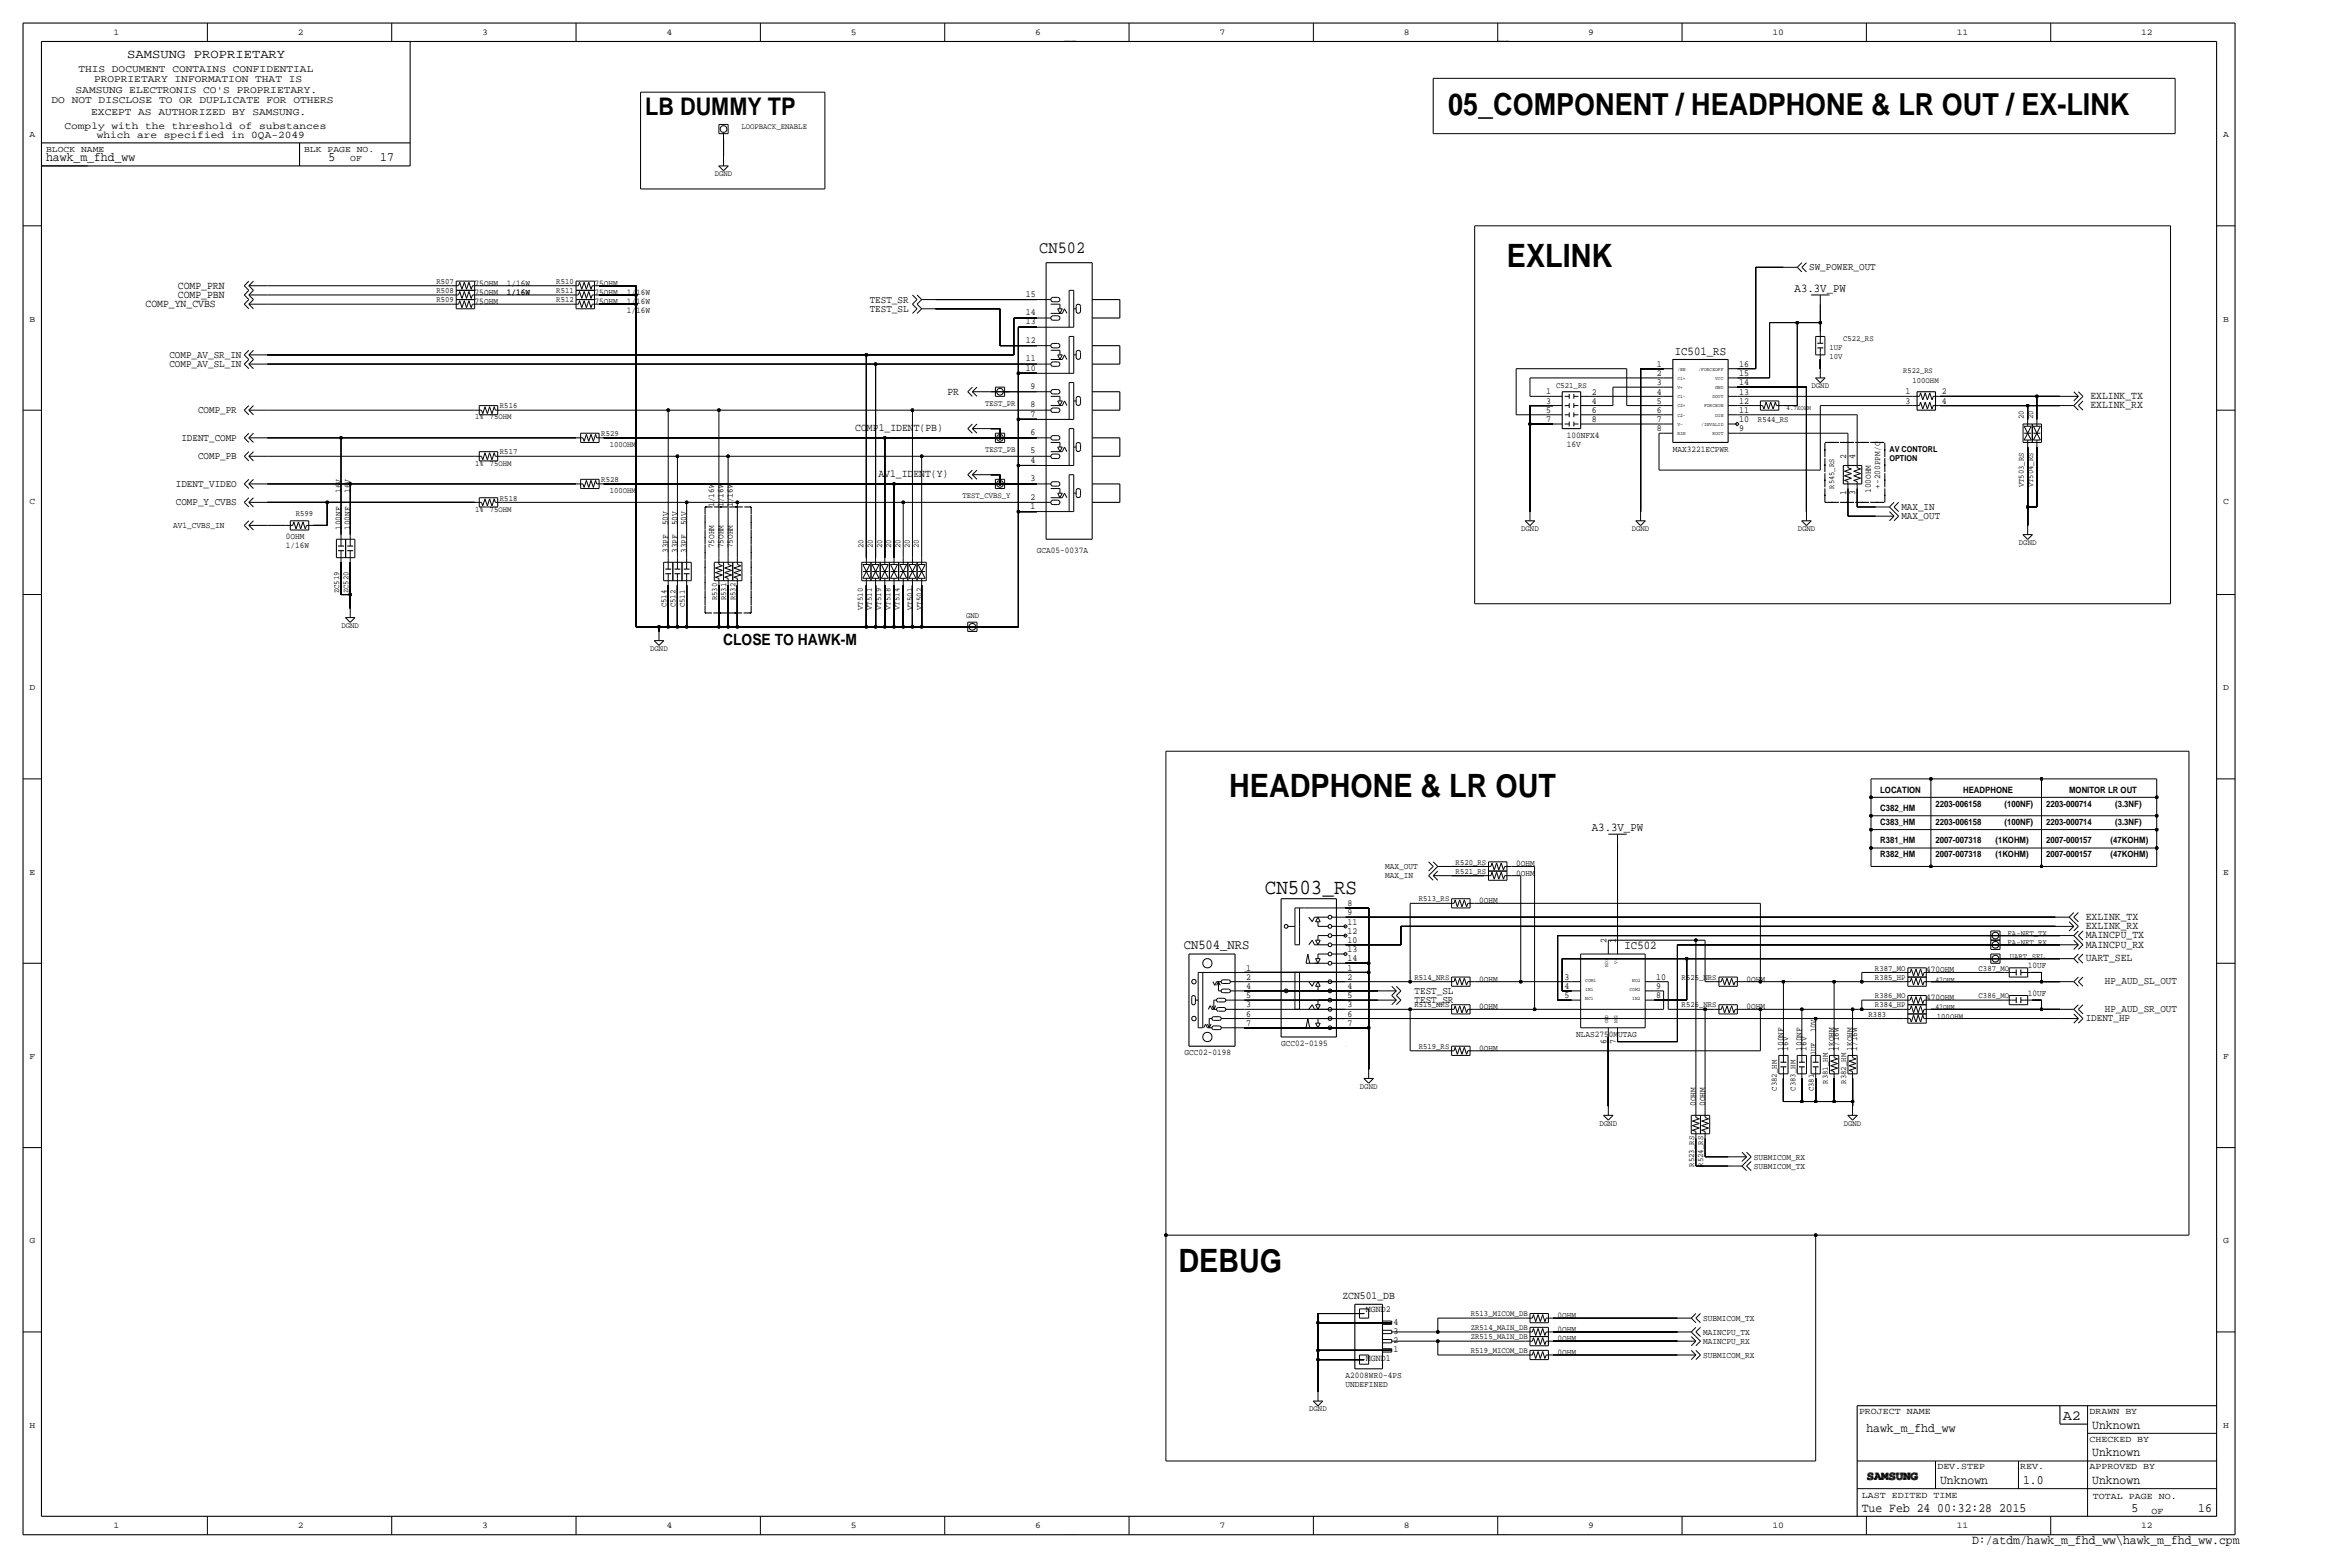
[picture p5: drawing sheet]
<svg xmlns="http://www.w3.org/2000/svg" width="648mm" height="432mm" viewBox="0 0 648 432" stroke-linecap="round" stroke-linejoin="round" font-family="sans-serif">
<defs><g id="words">
<g font-size="8.9">
<text x="415.3" y="73.7">EXLINK</text>
<text x="338.7" y="219.7">HEADPHONE &amp; LR OUT</text>
<text x="324.8" y="350.5">DEBUG</text>
</g>
<text font-size="8.3" x="399.1" y="31.6">05_COMPONENT / HEADPHONE &amp; LR OUT / EX-LINK</text>
<text font-size="6.7" x="177.8" y="31.8">LB DUMMY TP</text>
<text font-size="5.9" x="348.6" y="246.3">CN503_RS</text>
<text font-size="4.7" x="286.4" y="69.7">CN502</text>
<text font-size="4.3" x="199.3" y="177.8">CLOSE TO HAWK-M</text>
<g font-size="3.8">
<text x="326.2" y="261.6">CN504_NRS</text>
<text x="568.5" y="391.4">A2</text>
</g>
<g font-size="3.5">
<text x="35.1" y="16">SAMSUNG PROPRIETARY</text>
<text x="12.7" y="44.5">hawk_m_fhd_ww</text>
<text x="90.5" y="44.5">5</text>
<text x="104.8" y="44.5">17</text>
<text x="514.4" y="394.7">hawk_m_fhd_ww</text>
<text x="576.6" y="393.7">Unknown</text>
<text x="576.6" y="401.3">Unknown</text>
<text x="534.7" y="408.9">Unknown</text>
<text x="557.5" y="408.9">1.0</text>
<text x="576.6" y="408.9">Unknown</text>
<text x="513.1" y="416.6">Tue Feb 24 00:32:28 2015</text>
<text x="587.4" y="416.6">5</text>
<text x="605.8" y="416.6">16</text>
<text x="543.5" y="425.4">D:/atdm/hawk_m_fhd_ww\hawk_m_fhd_ww.cpm</text>
</g>
<g font-size="3.3">
<text x="494.6" y="80.5">A3.3V_PW</text>
<text x="461.5" y="97.9">IC501_RS</text>
<text x="438.7" y="229.1">A3.3V_PW</text>
<text x="447.7" y="261.6">IC502</text>
</g>
<g font-size="3">
<text x="49" y="79.5">COMP_PRN</text>
<text x="49" y="82">COMP_PBN</text>
<text x="40.1" y="84.6">COMP_YN_CVBS</text>
<text x="261.1" y="108.7">PR</text>
<text x="576.1" y="110">EXLINK_TX</text>
<text x="576.1" y="112.5">EXLINK_RX</text>
<text x="235.7" y="118.9">COMP1_IDENT(PB)</text>
<text x="242.1" y="131.6">AV1_IDENT(Y)</text>
<text x="574.8" y="253.5">EXLINK_TX</text>
<text x="574.8" y="256">EXLINK_RX</text>
<text x="574.8" y="261.1">MAINCPU_RX</text>
<text x="574.8" y="258.6">MAINCPU_TX</text>
<text x="574.8" y="264.9">UART_SEL</text>
<text x="369.9" y="358">ZCN501_DB</text>
<text x="514.3" y="407.7">SAMSUNG</text>
</g>
<g font-size="2.9">
<text x="498.6" y="74.4">SW_POWER_OUT</text>
<text x="239.7" y="83.5">TEST_SR</text>
<text x="239.7" y="86">TEST_SL</text>
<text x="46.7" y="101.1">COMP_AV_SL_IN</text>
<text x="46.7" y="98.6">COMP_AV_SR_IN</text>
<text x="54.6" y="113.8">COMP_PR</text>
<text x="50" y="121.4">IDENT_COMP</text>
<text x="54.6" y="126.5">COMP_PB</text>
<text x="48.5" y="134.1">IDENT_VIDEO</text>
<text x="48.5" y="139.2">COMP_Y_CVBS</text>
<text x="524" y="143">MAX_OUT</text>
<text x="524" y="140.5">MAX_IN</text>
<text x="389.9" y="273.8">TEST_SL</text>
<text x="580.1" y="271.3">HP_AUD_SL_OUT</text>
<text x="389.9" y="276.4">TEST_SR</text>
<text x="574.8" y="281.4">IDENT_HP</text>
<text x="580.1" y="278.9">HP_AUD_SR_OUT</text>
</g>
<g font-size="2.8">
<text x="21.6" y="19.8">THIS DOCUMENT CONTAINS CONFIDENTIAL</text>
<text x="25.9" y="22.6">PROPRIETARY INFORMATION THAT IS</text>
<text x="14.2" y="28.4">DO NOT DISCLOSE TO OR DUPLICATE FOR OTHERS</text>
<text x="20.8" y="25.7">SAMSUNG ELECTRONIS CO'S PROPRIETARY.</text>
<text x="17.8" y="35.6">Comply with the threshold of substances</text>
<text x="25.1" y="31.8">EXCEPT AS AUTHORIZED BY SAMSUNG.</text>
<text x="26.7" y="38.1">which are specified in 0QA-2049</text>
</g>
<g font-size="2.6">
<text x="282.7" y="81.8">15</text>
<text x="282.7" y="86.9">14</text>
<text x="282.7" y="89.4">13</text>
<text x="282.7" y="94.5">12</text>
<text x="282.7" y="99.6">11</text>
<text x="456.6" y="101.1">1</text>
<text x="479.3" y="101.1">16</text>
<text x="282.7" y="102.1">10</text>
<text x="284" y="107.2">9</text>
<text x="456.6" y="106.2">3</text>
<text x="456.6" y="103.6">2</text>
<text x="479.3" y="103.6">15</text>
<text x="479.3" y="106.2">14</text>
<text x="284" y="112.3">8</text>
<text x="426.1" y="113.8">5</text>
<text x="426.1" y="111.2">3</text>
<text x="426.1" y="108.7">1</text>
<text x="438.7" y="113.8">6</text>
<text x="438.7" y="111.3">4</text>
<text x="438.7" y="108.7">2</text>
<text x="456.6" y="113.8">6</text>
<text x="456.6" y="111.3">5</text>
<text x="456.6" y="108.7">4</text>
<text x="479.3" y="108.7">13</text>
<text x="479.3" y="111.3">12</text>
<text x="479.3" y="113.8">11</text>
<text x="525.2" y="111.2">3</text>
<text x="525.2" y="108.7">1</text>
<text x="535.2" y="111.2">4</text>
<text x="535.2" y="108.7">2</text>
<text x="284" y="114.8">7</text>
<text x="284" y="119.9">6</text>
<text x="426.1" y="116.3">7</text>
<text x="438.7" y="116.3">8</text>
<text x="456.6" y="118.9">8</text>
<text x="456.6" y="116.3">7</text>
<text x="479.3" y="116.3">10</text>
<text x="479.3" y="118.9">9</text>
<text x="284" y="125">5</text>
<text x="284" y="127.5">4</text>
<text x="508.8" y="126.5" transform="rotate(-90 508.8 126.5)">2</text>
<text x="511.3" y="126.5" transform="rotate(-90 511.3 126.5)">4</text>
<text x="284" y="132.6">3</text>
<text x="284" y="137.7">2</text>
<text x="508.8" y="136.5" transform="rotate(-90 508.8 136.5)">1</text>
<text x="511.3" y="136.5" transform="rotate(-90 511.3 136.5)">3</text>
<text x="284" y="140.2">1</text>
<text x="371.3" y="249.7">8</text>
<text x="371.3" y="257.3">12</text>
<text x="371.3" y="254.8">11</text>
<text x="371.3" y="252.2">9</text>
<text x="371.3" y="262.4">13</text>
<text x="371.3" y="259.8">10</text>
<text x="442.7" y="259.8" transform="rotate(-90 442.7 259.8)">2</text>
<text x="445.3" y="259.8" transform="rotate(-90 445.3 259.8)">1</text>
<text x="343.4" y="270">2</text>
<text x="343.4" y="267.5">1</text>
<text x="371.3" y="264.9">14</text>
<text x="371.3" y="270">2</text>
<text x="371.3" y="267.5">1</text>
<text x="343.4" y="275.1">5</text>
<text x="343.4" y="272.5">4</text>
<text x="371.3" y="275.1">5</text>
<text x="371.3" y="272.5">4</text>
<text x="431.2" y="275.1">5</text>
<text x="431.2" y="272.5">4</text>
<text x="431.2" y="270">3</text>
<text x="456.4" y="270">10</text>
<text x="456.4" y="272.5">9</text>
<text x="456.4" y="275.1">8</text>
<text x="343.4" y="280.2">6</text>
<text x="343.4" y="277.6">3</text>
<text x="371.3" y="280.2">6</text>
<text x="371.3" y="277.6">3</text>
<text x="343.4" y="282.7">7</text>
<text x="371.3" y="282.7">7</text>
<text x="442.7" y="287.6" transform="rotate(-90 442.7 287.6)">6</text>
<text x="445.3" y="287.6" transform="rotate(-90 445.3 287.6)">7</text>
<text x="376.4" y="361.4">MGND2</text>
<text x="384" y="365">4</text>
<text x="384" y="367.5">3</text>
<text x="384" y="370.1">2</text>
<text x="376.4" y="375.2">MGND1</text>
<text x="384" y="372.6">1</text>
</g>
<g font-size="2.5">
<text x="512.3" y="389.6">PROJECT NAME</text>
<text x="575.8" y="389.6">DRAWN BY</text>
<text x="575.8" y="397.3">CHECKED BY</text>
<text x="533.9" y="404.9">DEV.STEP</text>
<text x="556.8" y="404.9">REV.</text>
<text x="575.8" y="404.9">APPROVED BY</text>
<text x="513.1" y="412.7">LAST EDITED TIME</text>
<text x="576.8" y="413.1">TOTAL PAGE NO.</text>
<text x="592.9" y="417.1">OF</text>
</g>
<g font-size="2.4">
<text x="31.2" y="9.7">1</text>
<text x="82" y="9.7">2</text>
<text x="132.8" y="9.7">3</text>
<text x="183.6" y="9.7">4</text>
<text x="234.4" y="9.7">5</text>
<text x="285.2" y="9.7">6</text>
<text x="336" y="9.7">7</text>
<text x="386.8" y="9.7">8</text>
<text x="437.6" y="9.7">9</text>
<text x="488.4" y="9.7">10</text>
<text x="539.2" y="9.7">11</text>
<text x="590" y="9.7">12</text>
<text x="8.1" y="37.8">A</text>
<text x="12.7" y="41.9">BLOCK NAME</text>
<text x="83.8" y="41.9">BLK PAGE NO.</text>
<text x="612.6" y="37.8">A</text>
<text x="96.5" y="44.5">OF</text>
<text x="130.8" y="83.8">75OHM</text>
<text x="130.8" y="81.3">75OHM</text>
<text x="130.8" y="78.7">75OHM</text>
<text x="139.7" y="81.3">1/16W</text>
<text x="139.7" y="78.7">1/16W</text>
<text x="163.8" y="78.7">75OHM</text>
<text x="163.8" y="83.8">75OHM</text>
<text x="163.8" y="81.3">75OHM</text>
<text x="172.7" y="83.8">1/16W</text>
<text x="172.7" y="81.3">1/16W</text>
<text x="8.1" y="88.6">B</text>
<text x="172.7" y="86.4">1/16W</text>
<text x="612.6" y="88.6">B</text>
<text x="431.8" y="123.2">16V</text>
<text x="431.8" y="120.6">100NFX4</text>
<text x="461" y="124.5">MAX3221ECPWR</text>
<text x="94" y="135.9" transform="rotate(-90 94 135.9)">16V</text>
<text x="96.5" y="135.9" transform="rotate(-90 96.5 135.9)">16V</text>
<text x="515.6" y="135.9" transform="rotate(-90 515.6 135.9)">100OHM</text>
<text x="518.2" y="134.6" transform="rotate(-90 518.2 134.6)">+-200PPM/C</text>
<text x="8.1" y="138.9">C</text>
<text x="196.8" y="139.7" transform="rotate(-90 196.8 139.7)">1/16W</text>
<text x="199.4" y="139.7" transform="rotate(-90 199.4 139.7)">1/16W</text>
<text x="201.9" y="139.7" transform="rotate(-90 201.9 139.7)">1/16W</text>
<text x="612.6" y="138.9">C</text>
<text x="47.8" y="145.5">AV1_CVBS_IN</text>
<text x="78.7" y="148.6">0OHM</text>
<text x="94" y="146" transform="rotate(-90 94 146)">100NF</text>
<text x="96.5" y="146" transform="rotate(-90 96.5 146)">100NF</text>
<text x="184.1" y="144.8" transform="rotate(-90 184.1 144.8)">50V</text>
<text x="186.7" y="144.8" transform="rotate(-90 186.7 144.8)">50V</text>
<text x="189.2" y="144.8" transform="rotate(-90 189.2 144.8)">50V</text>
<text x="78.7" y="151.1">1/16W</text>
<text x="184.2" y="152.4" transform="rotate(-90 184.2 152.4)">33PF</text>
<text x="186.7" y="152.4" transform="rotate(-90 186.7 152.4)">33PF</text>
<text x="189.2" y="152.4" transform="rotate(-90 189.2 152.4)">33PF</text>
<text x="196.9" y="151.1" transform="rotate(-90 196.9 151.1)">75OHM</text>
<text x="199.4" y="151.1" transform="rotate(-90 199.4 151.1)">75OHM</text>
<text x="201.9" y="151.1" transform="rotate(-90 201.9 151.1)">75OHM</text>
<text x="285.8" y="152.4">GCA05-0037A</text>
<text x="8.1" y="190.2">D</text>
<text x="612.6" y="190.2">D</text>
<text x="518.2" y="218.4">LOCATION</text>
<text x="541" y="218.4">HEADPHONE</text>
<text x="570.2" y="218.4">MONITOR LR OUT</text>
<text x="518.2" y="223.5">C382_HM</text>
<text x="518.2" y="227.3">C383_HM</text>
<text x="533.4" y="227.3">2203-006158</text>
<text x="533.4" y="222.3">2203-006158</text>
<text x="552.4" y="222.2">(100NF)</text>
<text x="552.5" y="227.3">(100NF)</text>
<text x="563.9" y="227.3">2203-000714</text>
<text x="563.9" y="222.3">2203-000714</text>
<text x="582.9" y="222.2">(3.3NF)</text>
<text x="582.9" y="227.3">(3.3NF)</text>
<text x="518.2" y="232.4">R381_HM</text>
<text x="533.4" y="232.4">2007-007318</text>
<text x="549.9" y="232.4">(1KOHM)</text>
<text x="563.9" y="232.4">2007-000157</text>
<text x="581.7" y="232.4">(47KOHM)</text>
<text x="381.8" y="239.5">MAX_OUT</text>
<text x="417.8" y="238.8">0OHM</text>
<text x="518.2" y="236.2">R382_HM</text>
<text x="533.4" y="236.2">2007-007318</text>
<text x="549.9" y="236.2">(1KOHM)</text>
<text x="563.9" y="236.2">2007-000157</text>
<text x="581.7" y="236.2">(47KOHM)</text>
<text x="8.1" y="241">E</text>
<text x="381.8" y="242.1">MAX_IN</text>
<text x="417.8" y="241.3">0OHM</text>
<text x="612.6" y="241">E</text>
<text x="407.7" y="248.9">0OHM</text>
<text x="530.9" y="268">470OHM</text>
<text x="558.8" y="266.7">10UF</text>
<text x="407.7" y="270.5">0OHM</text>
<text x="481.3" y="270.5">0OHM</text>
<text x="530.9" y="275.6">470OHM</text>
<text x="558.8" y="274.3">10UF</text>
<text x="407.7" y="278.1">0OHM</text>
<text x="481.3" y="278.1">0OHM</text>
<text x="434.3" y="285.8">NLAS2750MUTAG</text>
<text x="8.1" y="291.8">F</text>
<text x="326.4" y="290.8">GCC02-0198</text>
<text x="353.1" y="288.3">GCC02-0195</text>
<text x="407.7" y="289.6">0OHM</text>
<text x="491.5" y="289.6" transform="rotate(-90 491.5 289.6)">100NF</text>
<text x="492.8" y="289.6" transform="rotate(-90 492.8 289.6)">16V</text>
<text x="496.6" y="289.6" transform="rotate(-90 496.6 289.6)">100NF</text>
<text x="497.8" y="289.6" transform="rotate(-90 497.8 289.6)">16V</text>
<text x="505.5" y="289.6" transform="rotate(-90 505.5 289.6)">1KOHM</text>
<text x="506.7" y="289.6" transform="rotate(-90 506.7 289.6)">1/16W</text>
<text x="510.5" y="289.6" transform="rotate(-90 510.5 289.6)">1KOHM</text>
<text x="511.8" y="289.6" transform="rotate(-90 511.8 289.6)">1/16W</text>
<text x="612.6" y="291.8">F</text>
<text x="467.4" y="304.8" transform="rotate(-90 467.4 304.8)">0OHM</text>
<text x="469.9" y="304.8" transform="rotate(-90 469.9 304.8)">0OHM</text>
<text x="483.4" y="322.1">SUBMICOM_TX</text>
<text x="483.4" y="319.5">SUBMICOM_RX</text>
<text x="8.1" y="342.6">G</text>
<text x="612.6" y="342.6">G</text>
<text x="429.3" y="363.2">0OHM</text>
<text x="469.4" y="364">SUBMICOM_TX</text>
<text x="429.3" y="369.6">0OHM</text>
<text x="429.3" y="367">0OHM</text>
<text x="469.4" y="370.3">MAINCPU_RX</text>
<text x="469.4" y="367.8">MAINCPU_TX</text>
<text x="429.3" y="373.4">0OHM</text>
<text x="469.4" y="374.1">SUBMICOM_RX</text>
<text x="370.8" y="379.7">A2008WR0-4PS</text>
<text x="370.8" y="382.3">UNDEFINED</text>
<text x="8.1" y="393.4">H</text>
<text x="612.6" y="393.4">H</text>
<text x="31.2" y="421.1">1</text>
<text x="82" y="421.1">2</text>
<text x="132.8" y="421.1">3</text>
<text x="183.6" y="421.1">4</text>
<text x="234.4" y="421.1">5</text>
<text x="285.2" y="421.1">6</text>
<text x="336" y="421.1">7</text>
<text x="386.8" y="421.1">8</text>
<text x="437.6" y="421.1">9</text>
<text x="488.4" y="421.1">10</text>
<text x="539.2" y="421.1">11</text>
<text x="590" y="421.1">12</text>
</g>
<g font-size="2.3">
<text x="204.3" y="35.7">LOOPBACK_ENABLE</text>
<text x="197" y="48.6">DGND</text>
<text x="120.3" y="83.3">R509</text>
<text x="120.3" y="80.8">R508</text>
<text x="120.3" y="78.2">R507</text>
<text x="153.3" y="83.3">R512</text>
<text x="153.3" y="80.8">R511</text>
<text x="153.3" y="78.2">R510</text>
<text x="507.9" y="94">C522_RS</text>
<text x="504.2" y="96.5">1UF</text>
<text x="504.2" y="99.1">10V</text>
<text x="428.8" y="106.8">C521_RS</text>
<text x="499.2" y="107">DGND</text>
<text x="527" y="105.4">100OHM</text>
<text x="137.8" y="112.5">R516</text>
<text x="271.5" y="111.8">TEST_PR</text>
<text x="130.9" y="115.6">1%</text>
<text x="134.9" y="115.6">75OHM</text>
<text x="484.5" y="116.3">R544_RS</text>
<text x="557.8" y="115.6" transform="rotate(-90 557.8 115.6)">20</text>
<text x="560.3" y="115.6" transform="rotate(-90 560.3 115.6)">20</text>
<text x="137.8" y="125.2">R517</text>
<text x="165.7" y="120.1">R529</text>
<text x="168" y="123.2">100OHM</text>
<text x="271.5" y="124.5">TEST_PB</text>
<text x="520.7" y="124.5">AV CONTORL</text>
<text x="130.9" y="128.3">1%</text>
<text x="134.9" y="128.3">75OHM</text>
<text x="520.7" y="127">OPTION</text>
<text x="137.8" y="137.9">R518</text>
<text x="165.7" y="132.8">R528</text>
<text x="168" y="135.9">100OHM</text>
<text x="265.2" y="137.2">TEST_CVBS_Y</text>
<text x="557.8" y="134.3" transform="rotate(-90 557.8 134.3)">VT503_RS</text>
<text x="560.3" y="134.3" transform="rotate(-90 560.3 134.3)">VT504_RS</text>
<text x="81.5" y="142.2">R599</text>
<text x="130.9" y="141">1%</text>
<text x="134.9" y="141">75OHM</text>
<text x="419.2" y="146.4">DGND</text>
<text x="449.7" y="146.4">DGND</text>
<text x="495.4" y="146.4">DGND</text>
<text x="238" y="151" transform="rotate(-90 238 151)">20</text>
<text x="240.5" y="151" transform="rotate(-90 240.5 151)">20</text>
<text x="243.1" y="151" transform="rotate(-90 243.1 151)">20</text>
<text x="245.6" y="151" transform="rotate(-90 245.6 151)">20</text>
<text x="248.2" y="151" transform="rotate(-90 248.2 151)">20</text>
<text x="250.7" y="151" transform="rotate(-90 250.7 151)">20</text>
<text x="253.2" y="151" transform="rotate(-90 253.2 151)">20</text>
<text x="556.4" y="150.2">DGND</text>
<text x="93.5" y="163.5" transform="rotate(-90 93.5 163.5)">ZC519</text>
<text x="96" y="163.5" transform="rotate(-90 96 163.5)">ZC520</text>
<text x="183.6" y="167.4" transform="rotate(-90 183.6 167.4)">C514</text>
<text x="186.2" y="167.4" transform="rotate(-90 186.2 167.4)">C512</text>
<text x="188.7" y="167.4" transform="rotate(-90 188.7 167.4)">C511</text>
<text x="197.6" y="165.5" transform="rotate(-90 197.6 165.5)">R530</text>
<text x="200.2" y="165.5" transform="rotate(-90 200.2 165.5)">R531</text>
<text x="202.7" y="165.5" transform="rotate(-90 202.7 165.5)">R532</text>
<text x="94.1" y="173">DGND</text>
<text x="237.7" y="168.1" transform="rotate(-90 237.7 168.1)">VT510</text>
<text x="240.3" y="168.1" transform="rotate(-90 240.3 168.1)">VT511</text>
<text x="242.8" y="168.1" transform="rotate(-90 242.8 168.1)">VT519</text>
<text x="245.4" y="168.1" transform="rotate(-90 245.4 168.1)">VT518</text>
<text x="247.9" y="168.1" transform="rotate(-90 247.9 168.1)">VT514</text>
<text x="251.5" y="168.1" transform="rotate(-90 251.5 168.1)">VT501</text>
<text x="254" y="168.1" transform="rotate(-90 254 168.1)">VT502</text>
<text x="266.3" y="170.2">GND</text>
<text x="179.2" y="179.4">DGND</text>
<text x="401.2" y="238.3">R520_RS</text>
<text x="401.2" y="240.8">R521_RS</text>
<text x="391" y="248.4">R513_RS</text>
<text x="553.3" y="257.8">FA-NET_TX</text>
<text x="553.3" y="260.4">FA-NET_RX</text>
<text x="516.7" y="267.5">R387_MO</text>
<text x="545.3" y="267.5">C387_MO</text>
<text x="553.9" y="264.2">UART_SEL</text>
<text x="389.8" y="270">R514_NRS</text>
<text x="463.4" y="270">R525_NRS</text>
<text x="516.7" y="270">R385_HP</text>
<text x="516.7" y="275.1">R386_MO</text>
<text x="545.3" y="275.1">C386_MO</text>
<text x="389.8" y="277.6">R515_NRS</text>
<text x="463.4" y="277.6">R526_NRS</text>
<text x="515" y="280.2">R383</text>
<text x="516.7" y="277.6">R384_HP</text>
<text x="533.8" y="280.7">100OHM</text>
<text x="500.4" y="284.5" transform="rotate(-90 500.4 284.5)">10V</text>
<text x="391" y="289.1">R519_RS</text>
<text x="500.4" y="290.8" transform="rotate(-90 500.4 290.8)">1UF</text>
<text x="503.7" y="298.6" transform="rotate(-90 503.7 298.6)">R381_HM</text>
<text x="508.8" y="298.6" transform="rotate(-90 508.8 298.6)">R382_HM</text>
<text x="374.8" y="300">DGND</text>
<text x="489.7" y="300.5" transform="rotate(-90 489.7 300.5)">C382_HM</text>
<text x="494.8" y="300.5" transform="rotate(-90 494.8 300.5)">C383_HM</text>
<text x="499.9" y="300.7" transform="rotate(-90 499.9 300.7)">C381</text>
<text x="440.8" y="310.2">DGND</text>
<text x="508.1" y="310.2">DGND</text>
<text x="466.9" y="321.5" transform="rotate(-90 466.9 321.5)">R523_RS</text>
<text x="469.4" y="321.5" transform="rotate(-90 469.4 321.5)">R524_RS</text>
<text x="405.3" y="362.7">R513_MICOM_DB</text>
<text x="405.3" y="369.1">ZR515_MAIN_DB</text>
<text x="405.3" y="366.5">ZR514_MAIN_DB</text>
<text x="405.3" y="372.9">R519_MICOM_DB</text>
<text x="360.8" y="388.9">DGND</text>
</g>
<g font-size="2.2">
<text x="524.5" y="102.9">R522_RS</text>
<text x="505.5" y="134.6" transform="rotate(-90 505.5 134.6)">R545_RS</text>
</g>
<g font-size="2">
<text x="533.4" y="270.5">47OHM</text>
<text x="533.4" y="278.1">47OHM</text>
</g>
<text font-size="1.8" x="492.4" y="113">4.7KOHM</text>
<g font-size="1.4">
<text x="462.3" y="104.6">C1+</text>
<text x="462.3" y="107.2">V+</text>
<text x="462.3" y="102.1">/EN</text>
<text x="468.1" y="102.1">/FORCEOFF</text>
<text x="472.7" y="104.6">VCC</text>
<text x="472.7" y="107.2">GND</text>
<text x="462.3" y="109.7">C1-</text>
<text x="462.3" y="112.3">C2+</text>
<text x="469.6" y="112.3">FORCEON</text>
<text x="471.9" y="109.7">DOUT</text>
<text x="462.3" y="114.8">C2-</text>
<text x="462.3" y="117.3">V-</text>
<text x="462.3" y="119.9">RIN</text>
<text x="468.9" y="117.3">/INVALID</text>
<text x="471.9" y="119.9">ROUT</text>
<text x="472.7" y="114.8">DIN</text>
<text x="443.2" y="266.5" transform="rotate(-90 443.2 266.5)">NO1</text>
<text x="445.8" y="265.7" transform="rotate(-90 445.8 265.7)">V+</text>
<text x="436.9" y="270.5">COM1</text>
<text x="436.9" y="275.6">NC1</text>
<text x="436.9" y="273">IN1</text>
<text x="449.1" y="273.1">COM2</text>
<text x="449.8" y="275.6">IN2</text>
<text x="449.8" y="270.5">NO2</text>
<text x="443.2" y="281.9" transform="rotate(-90 443.2 281.9)">GND</text>
<text x="445.8" y="281.9" transform="rotate(-90 445.8 281.9)">NC2</text>
</g>
<g font-size=".3">
<text x="293.4" y="11.4">EDITED BY MINGOO</text>
<text x="412.7" y="11.4">EDITED BY MINGOO</text>
<text x="293.4" y="422.9">EDITED BY MINGOO</text>
<text x="412.7" y="422.9">EDITED BY MINGOO</text>
</g>
</g></defs>
<!-- layer: Nets -->
<g fill="none" stroke="#000" stroke-width=".28">
<path d="M176.5 25.4v26.7zM176.5 25.4h50.8zM199.4 38.1v5.1zM227.3 25.4v26.7zM395 36.8h204.4zM395 21.6v15.2zM395 21.6h204.4zM599.4 21.6v15.2zM176.5 52.1h50.8zM73.7 78.7h50.8zM132.1 78.7h25.4zM165.1 78.7h10.2z"/>
<path d="M175.3 78.7v2.6zM406.4 62.2v104.2zM406.4 62.2h191.8zM483.9 73.7h7.6zM483.9 73.7v27.9zM598.2 62.2v104.2zM73.7 97.8h165.1zM73.7 83.8h50.8zM73.7 81.3h50.8zM132.1 81.3h25.4zM132.1 83.8h25.4zM165.1 81.3h10.2z"/>
<path d="M165.1 83.8h10.2zM175.3 81.3v2.5zM175.3 83.8v88.9zM238.8 97.8v55.9zM238.8 97.8h40.6zM257.8 82.6h28zM257.8 85.1h17.8zM275.6 95.2h10.2zM275.6 85.1v10.2zM279.4 87.6v10.2zM279.4 87.6h6.4zM280.7 90.2h5z"/>
<path d="M280.7 90.2v12.7zM487.7 88.9h7.6zM487.7 88.9v15.2zM495.3 88.9v22.9zM495.3 88.9h6.3zM501.6 99.1v2.5zM501.6 88.9v2.5zM501.6 83.8v5.1zM73.7 100.3h167.6zM73.7 113h57.1zM138.4 113h45.7zM184.1 113h14z"/>
<path d="M184.1 113v40.7zM198.1 113v40.7zM198.1 113h53.4zM241.3 100.3v53.4zM241.3 100.3h44.5zM251.5 113v40.7zM251.5 113h34.2zM273 118.1h2.6zM273 107.9h5.1zM275.6 118.1v2.5zM278.1 107.9h7.7zM280.7 102.9h5z"/>
<path d="M280.7 115.6h5zM280.7 102.9v12.7zM280.7 115.6v12.7zM417.8 114.3h10.2zM417.8 101.6v12.7zM417.8 101.6h30.5zM421.6 116.8v24.2zM421.6 116.8h6.4zM421.6 111.8v5zM421.6 111.8h6.4zM421.6 109.2h6.4zM421.6 104.1v5.1z"/>
<path d="M421.6 104.1h36.9zM438.1 116.8h20.4zM438.1 114.3h20.4zM438.1 109.2h20.4zM438.1 111.8h6.4zM444.5 106.7h14zM444.5 106.7v5.1zM448.3 111.8h10.2zM448.3 101.6v10.2zM452.1 101.6v39.4zM452.1 101.6h6.4zM457.2 119.4h1.3z"/>
<path d="M457.2 119.4v10.1zM478.8 106.7h19zM478.8 104.1h8.9zM478.8 114.3h33zM478.8 119.4h30.5zM478.8 111.8h5.1zM478.8 101.6h5.1zM478.8 109.2h48.2zM491.5 111.8h3.8zM497.8 106.7v34.3zM501.6 111.8v17.7zM501.6 111.8h25.4z"/>
<path d="M509.3 119.4v7.6zM511.8 114.3v12.7zM534.7 111.8h24.1zM534.7 109.2h26.6zM558.8 111.8v3.8zM558.8 111.8h8.9zM561.3 109.2v6.4zM561.3 109.2h6.4zM73.7 133.3h22.8zM73.7 138.4h16.5zM73.7 120.6h20.3zM73.7 125.7h57.1z"/>
<path d="M90.2 138.4v6.4zM90.2 138.4h40.6zM94 120.6h64.7zM94 120.6v26.7zM96.5 133.3v14zM96.5 133.3h62.2zM138.4 138.4h50.8zM138.4 125.7h48.3zM166.4 133.3h80zM166.4 120.6h77.4zM186.7 125.7h14zM186.7 125.7v28z"/>
<path d="M189.2 138.4h14zM189.2 138.4v15.3zM200.7 125.7v28zM200.7 125.7h53.3zM203.2 138.4h45.7zM203.2 138.4v15.3zM243.8 120.6v33.1zM243.8 120.6h31.8zM246.4 133.3v20.4zM246.4 133.3h29.2zM248.9 138.4v15.3zM248.9 138.4h36.9z"/>
<path d="M254 125.7v28zM254 125.7h31.8zM273.1 130.8h2.5zM275.6 130.8v2.5zM275.6 133.3h2.5zM275.6 120.6h2.5zM278.1 133.3h7.7zM278.1 120.6h7.7zM280.7 128.3h5zM280.7 128.3v12.7zM457.2 129.5h44.4zM509.3 134.6v7.6z"/>
<path d="M511.8 139.7h5.1zM511.8 134.6v5.1zM558.8 139.7v5.1zM558.8 123.2v16.5zM558.8 139.7h2.5zM561.3 123.2v16.5zM73.7 144.8h5zM86.4 144.8h3.8zM94 154.9v8.9zM96.5 154.9v8.9zM280.7 141h5zM280.7 141v31.7z"/>
<path d="M509.3 142.2h7.6zM94 163.8h2.5zM96.5 163.8v3.8zM175.3 172.7h6.3zM181.6 172.7v1.3zM181.6 172.7h2.5zM184.1 161.3v11.4zM184.2 172.7h2.5zM186.7 161.3v11.4zM186.7 172.7h2.5zM189.2 172.7h8.9zM189.2 161.3v11.4z"/>
<path d="M198.1 161.3v11.4zM198.1 172.7h2.6zM200.7 161.3v11.4zM200.7 172.7h2.5zM203.2 161.3v11.4zM203.2 172.7h35.6zM238.8 161.3v11.4zM238.8 172.7h2.5zM241.3 161.3v11.4zM241.3 172.7h2.5zM243.8 161.3v11.4zM243.8 172.7h2.6z"/>
<path d="M246.4 172.7h2.5zM246.4 161.3v11.4zM248.9 161.3v11.4zM248.9 172.7h2.6zM251.5 161.3v11.4zM251.5 172.7h2.5zM254 172.7h16.5zM254 161.3v11.4zM270.5 172.7h10.2zM406.4 166.4h191.8zM321.3 207v133.4zM321.3 207h281.9z"/>
<path d="M515.6 214.6v5.1zM515.6 219.7h78.8zM515.6 219.7v5.1zM515.6 214.6h16.5zM532.1 214.6v24.2zM532.1 214.6h30.5zM562.6 214.6v24.2zM562.6 214.6h31.8zM594.4 214.6v5.1zM594.4 219.7v5.1zM603.2 207v133.4zM400 238.8h8.9z"/>
<path d="M416.6 238.8h6.3zM422.9 238.8v39.3zM445.8 232.4v27.9zM515.6 238.8h16.5zM515.6 233.7v5.1zM515.6 228.6v5.1zM515.6 224.8v3.8zM515.6 228.6h78.8zM515.6 233.7h78.8zM515.6 224.8h78.8zM532.1 238.8h30.5zM562.6 238.8h31.8z"/>
<path d="M594.4 233.7v5.1zM594.4 228.6v5.1zM594.4 224.8v3.8zM370.8 250.2h6.4zM370.8 252.7h195.6zM377.2 250.2v15.2zM386.1 255.3h180.3zM386.1 255.3v5zM388.6 248.9v21.6zM388.6 248.9h10.2zM400 241.3h8.9zM406.4 248.9h78.7z"/>
<path d="M416.6 241.3h2.5zM419.1 241.3v29.2zM429.3 257.8v17.8zM429.3 257.8h118.1zM443.2 259.1v1.2zM443.2 259.1h24.2zM467.4 259.1h2.5zM467.4 259.1v47zM469.9 259.1v11.4zM485.1 248.9v21.6zM547.4 257.8h20.3zM342.9 273h27.9z"/>
<path d="M342.9 275.6h27.9zM342.9 270.5h27.9zM342.9 268h27.9zM342.9 278.1h27.9zM370.8 265.4h6.4zM370.8 268h6.4zM370.8 260.3h15.3zM370.8 270.5h17.8zM370.8 278.1h17.8zM370.8 273h8.9zM370.8 275.6h8.9zM377.2 268v15.2z"/>
<path d="M377.2 265.4v2.6zM388.6 278.1v11.5zM388.6 270.5h10.2zM388.6 278.1h10.2zM406.4 270.5h12.7zM406.4 278.1h16.5zM419.1 270.5h14zM422.9 278.1h35.6zM429.3 275.6h3.8zM430.5 273h2.6zM430.5 264.2v8.8zM430.5 264.2h34.3z"/>
<path d="M455.9 270.5h3.8zM455.9 273h2.6zM455.9 275.6h8.9zM458.5 273v5.1zM459.7 270.5v7.6zM459.7 278.1h10.2zM462.3 260.4v26.6zM462.3 260.3h85.1zM464.8 264.2v11.4zM464.8 264.2h82.6zM469.9 270.5h2.5zM469.9 278.1h2.5z"/>
<path d="M469.9 278.1v28zM480.1 278.1h5zM480.1 270.5h5zM485.1 278.1v11.5zM485.1 278.1h11.5zM485.1 270.5h6.4zM491.5 270.5v19.1zM491.5 270.5h14zM496.6 278.1h13.9zM496.6 278.1v11.5zM505.5 270.5h7.6zM505.5 270.5v19.1z"/>
<path d="M510.5 278.1v11.5zM510.5 278.1h2.6zM513.1 275.6h11.4zM513.1 275.6v2.5zM513.1 268v2.5zM513.1 268h11.4zM513.1 278.1h11.4zM513.1 270.5h11.4zM532.1 275.6h20.4zM532.1 270.5h30.5zM532.1 268h20.4zM532.1 278.1h30.5z"/>
<path d="M547.4 264.2h20.3zM547.4 260.3h20.3zM560.1 268h2.5zM560.1 275.6h2.5zM562.6 270.5h5.1zM562.6 278.1h5.1zM562.6 268v2.5zM562.6 275.6v2.5zM342.9 280.7h27.9zM342.9 283.2h27.9zM370.8 283.2h6.4zM370.8 280.7h129.6z"/>
<path d="M377.2 283.2v11.4zM388.6 289.6h10.2zM406.4 289.6h78.7zM443.2 285.8v19zM445.8 285.8v1.2zM445.8 287h16.5zM491.5 297.2v6.3zM496.6 297.2v6.3zM500.4 297.2v6.3zM500.4 280.7v8.9zM500.4 280.7h24.1zM505.5 297.2v6.3z"/>
<path d="M510.5 297.2v6.3zM532.1 280.7h35.6zM467.4 313.7v7.6zM469.9 313.7v5.1zM469.9 318.8h6.3zM491.5 303.5h5.1zM496.6 303.5h3.8zM500.4 303.5h5.1zM505.5 303.5h5zM510.5 303.5v1.3zM467.4 321.3h8.9zM321.3 340.4v62.2z"/>
<path d="M321.3 340.4h179.1zM500.4 340.4h102.8zM500.4 340.4v62.2zM363.2 372.1h20.3zM363.2 364.5h20.3zM363.2 374.6v8.9zM363.2 374.6h12.7zM363.2 372.1v2.6zM363.2 364.5v7.6zM363.2 361.9v2.6zM363.2 361.9h12.7zM383.5 369.6h12.7z"/>
<path d="M383.5 367h12.7zM396.2 373.4h24.2zM396.2 369.6v3.8zM396.2 369.6h24.2zM396.2 363.2h24.2zM396.2 363.2v3.8zM396.2 367h24.2zM428 369.6h34.3zM428 367h34.3zM428 373.4h34.3zM428 363.2h34.3zM321.3 402.6h179.1z"/>
</g>
<path d="M194.3 139.7v29.2zM194.3 139.7h12.7zM207 139.7v29.2zM502.9 121.9v16.5zM502.9 121.9h16.5zM502.9 138.4h16.5zM519.4 121.9v16.5zM194.3 168.9h12.7z" fill="none" stroke="#000" stroke-width=".3" stroke-dasharray="2.1" stroke-linecap="butt"/>
<g fill="#000" stroke="#000" stroke-width=".28">
<circle cx="175.3" cy="81.3" r=".41"/>
<circle cx="175.3" cy="83.8" r=".41"/>
<circle cx="238.8" cy="97.8" r=".41"/>
<circle cx="495.3" cy="88.9" r=".41"/>
<circle cx="501.6" cy="88.9" r=".41"/>
<circle cx="184.1" cy="113" r=".41"/>
<circle cx="198.1" cy="113" r=".41"/>
<circle cx="241.3" cy="100.3" r=".41"/>
<circle cx="251.5" cy="113" r=".41"/>
<circle cx="280.7" cy="102.9" r=".41"/>
<circle cx="280.7" cy="115.6" r=".41"/>
<circle cx="421.6" cy="116.8" r=".41"/>
<circle cx="558.8" cy="111.8" r=".41"/>
<circle cx="561.3" cy="109.2" r=".41"/>
<circle cx="90.2" cy="138.4" r=".41"/>
<circle cx="94" cy="120.7" r=".41"/>
<circle cx="96.5" cy="133.4" r=".41"/>
<circle cx="186.7" cy="125.7" r=".41"/>
<circle cx="189.2" cy="138.4" r=".41"/>
<circle cx="200.7" cy="125.7" r=".41"/>
<circle cx="203.2" cy="138.4" r=".41"/>
<circle cx="243.8" cy="120.7" r=".41"/>
<circle cx="246.4" cy="133.4" r=".41"/>
<circle cx="248.9" cy="138.4" r=".41"/>
<circle cx="254" cy="125.7" r=".41"/>
<circle cx="275.6" cy="120.7" r=".41"/>
<circle cx="275.6" cy="133.4" r=".41"/>
<circle cx="280.7" cy="128.3" r=".41"/>
<circle cx="558.8" cy="139.7" r=".41"/>
<circle cx="280.7" cy="141" r=".41"/>
<circle cx="96.5" cy="163.8" r=".41"/>
<circle cx="181.6" cy="172.7" r=".41"/>
<circle cx="184.1" cy="172.7" r=".41"/>
<circle cx="186.7" cy="172.7" r=".41"/>
<circle cx="189.2" cy="172.7" r=".41"/>
<circle cx="198.1" cy="172.7" r=".41"/>
<circle cx="200.7" cy="172.7" r=".41"/>
<circle cx="203.2" cy="172.7" r=".41"/>
<circle cx="238.8" cy="172.7" r=".41"/>
<circle cx="241.3" cy="172.7" r=".41"/>
<circle cx="243.8" cy="172.7" r=".41"/>
<circle cx="246.4" cy="172.7" r=".41"/>
<circle cx="248.9" cy="172.7" r=".41"/>
<circle cx="251.5" cy="172.7" r=".41"/>
<circle cx="254" cy="172.7" r=".41"/>
<circle cx="515.6" cy="219.7" r=".41"/>
<circle cx="532.1" cy="214.6" r=".41"/>
<circle cx="562.6" cy="214.6" r=".41"/>
<circle cx="594.4" cy="219.7" r=".41"/>
<circle cx="515.6" cy="228.6" r=".41"/>
<circle cx="515.6" cy="233.7" r=".41"/>
<circle cx="515.6" cy="224.8" r=".41"/>
<circle cx="532.1" cy="238.8" r=".41"/>
<circle cx="562.6" cy="238.8" r=".41"/>
<circle cx="594.4" cy="228.6" r=".41"/>
<circle cx="594.4" cy="224.8" r=".41"/>
<circle cx="594.4" cy="233.7" r=".41"/>
<circle cx="467.4" cy="259.1" r=".41"/>
<circle cx="377.2" cy="268" r=".41"/>
<circle cx="377.2" cy="265.4" r=".41"/>
<circle cx="388.6" cy="278.1" r=".41"/>
<circle cx="388.6" cy="270.5" r=".41"/>
<circle cx="419.1" cy="270.5" r=".41"/>
<circle cx="422.9" cy="278.1" r=".41"/>
<circle cx="464.8" cy="264.2" r=".41"/>
<circle cx="469.9" cy="278.1" r=".41"/>
<circle cx="485.1" cy="270.5" r=".41"/>
<circle cx="485.1" cy="278.1" r=".41"/>
<circle cx="491.5" cy="270.5" r=".41"/>
<circle cx="496.6" cy="278.1" r=".41"/>
<circle cx="505.5" cy="270.5" r=".41"/>
<circle cx="510.5" cy="278.1" r=".41"/>
<circle cx="513.1" cy="270.5" r=".41"/>
<circle cx="513.1" cy="278.1" r=".41"/>
<circle cx="562.6" cy="278.1" r=".41"/>
<circle cx="562.6" cy="270.5" r=".41"/>
<circle cx="377.2" cy="283.2" r=".41"/>
<circle cx="500.4" cy="280.7" r=".41"/>
<circle cx="496.6" cy="303.5" r=".41"/>
<circle cx="500.4" cy="303.5" r=".41"/>
<circle cx="505.5" cy="303.5" r=".41"/>
<circle cx="510.5" cy="303.5" r=".41"/>
<circle cx="321.3" cy="340.4" r=".41"/>
<circle cx="500.4" cy="340.4" r=".41"/>
<circle cx="363.2" cy="372.1" r=".41"/>
<circle cx="363.2" cy="364.5" r=".41"/>
<circle cx="363.2" cy="374.7" r=".41"/>
<circle cx="396.2" cy="367" r=".41"/>
<circle cx="396.2" cy="369.6" r=".41"/>
</g>
<!-- layer: Components -->
<g fill="none" stroke="#000" stroke-width=".28">
<path d="M198.1 36.8h2.6zM198.1 34.3v2.5zM198.1 34.3h2.6zM199.4 36.5v1.7zM200.7 34.3v2.5zM198.1 45.7h2.6zM198.1 45.7l1.3 1.3zM199.4 43.2v2.5zM199.4 47l1.3-1.3zM67.3 78.7l1.3 1.3zM67.3 78.7l1.3-1.2zM68.6 78.7h5.1z"/>
<path d="M68.6 78.7l1.2-1.2zM68.6 78.7l1.2 1.3zM124.5 78.7h1.9zM125.7 77.5v2.5zM125.7 77.5h5.1zM126.7 77.8l-.3 .9zM126.7 77.8l.6 1.9zM128 77.8l-.7 1.9zM128 77.8l.6 1.9zM129.2 77.8l-.6 1.9zM129.2 77.8l.6 1.9zM130.2 78.7h1.9z"/>
<path d="M130.2 78.7l-.4 1zM130.8 77.5v2.5zM157.5 78.7h1.9zM158.7 77.5h5.1zM158.7 77.5v2.5zM159.7 77.8l-.3 .9zM159.7 77.8l.6 1.9zM161 77.8l-.7 1.9zM161 77.8l.6 1.9zM162.3 77.8l-.7 1.9zM162.3 77.8l.6 1.9zM163.2 78.7h1.9z"/>
<path d="M163.2 78.7l-.3 1zM163.8 77.5v2.5zM491.5 73.7h3.8zM495.3 73.7l1.3 1.2zM496.6 73.7l1.2 1.2zM496.6 73.7l1.2-1.3zM496.6 72.4l-1.3 1.3zM67.3 97.8l1.3 1.3zM67.3 83.8l1.3 1.3zM67.3 81.3l1.3 1.3zM67.3 97.8l1.3-1.3zM67.3 83.8l1.3-1.3z"/>
<path d="M67.3 81.3l1.3-1.3zM68.6 97.8h5.1zM68.6 97.8l1.2-1.3zM68.6 83.8h5.1zM68.6 83.8l1.2-1.3zM68.6 81.3h5.1zM68.6 81.3l1.2-1.3zM68.6 97.8l1.2 1.3zM68.6 83.8l1.2 1.3zM68.6 81.3l1.2 1.3zM124.5 83.8h1.9zM124.5 81.3h1.9z"/>
<path d="M125.7 85.1h5.1zM125.7 82.6v2.5zM125.7 82.6h5.1zM125.7 80v2.5zM125.7 80h5.1zM126.7 82.9l-.3 .9zM126.7 80.3l-.3 1zM126.7 82.9l.6 1.9zM126.7 80.3l.6 1.9zM128 82.9l-.7 1.9zM128 80.3l-.7 1.9zM128 82.9l.6 1.9z"/>
<path d="M128 80.3l.6 1.9zM129.2 82.9l-.6 1.9zM129.2 80.3l-.6 1.9zM129.2 82.9l.6 1.9zM129.2 80.3l.6 1.9zM130.2 83.8h1.9zM130.2 81.3h1.9zM130.2 83.8l-.4 1zM130.2 81.3l-.4 .9zM130.8 82.6v2.5zM130.8 80v2.6zM157.5 83.8h1.9z"/>
<path d="M157.5 81.3h1.9zM158.7 82.6h5.1zM158.7 80h5.1zM158.7 85.1h5.1zM158.7 82.6v2.5zM158.7 80v2.5zM159.7 82.9l-.3 .9zM159.7 80.3l-.3 1zM159.7 82.9l.6 1.9zM159.7 80.3l.6 1.9zM161 82.9l-.7 1.9zM161 80.3l-.7 1.9z"/>
<path d="M161 82.9l.6 1.9zM161 80.3l.6 1.9zM162.3 82.9l-.7 1.9zM162.3 80.3l-.7 1.9zM162.3 82.9l.6 1.9zM162.3 80.3l.6 1.9zM163.2 83.8h1.9zM163.2 81.3h1.9zM163.2 83.8l-.3 1zM163.2 81.3l-.3 .9zM163.8 82.6v2.5zM163.8 80v2.6z"/>
<path d="M251.5 81.3l1.2 1.3zM251.5 83.8l1.2 1.3zM252.7 81.3l1.3 1.3zM252.7 83.8l1.3 1.3zM252.7 82.6l-1.2 1.2zM252.7 85.1l-1.2 1.3zM254 82.6h3.8zM254 82.6l-1.3 1.2zM254 85.1h3.8zM254 85.1l-1.3 1.3zM285.7 82.6h3.9zM285.7 95.2h3.9z"/>
<path d="M285.7 90.2h10.2zM285.8 87.6h3.8zM289.6 83.8h2.5zM289.6 96.5h2.5zM289.6 86.4h3.2zM289.6 99.1h3.2zM290.2 81.9h1.3zM290.2 83.2h1.3zM290.2 88.2h1.3zM290.2 87h1.3zM290.2 95.9h1.3zM290.2 94.6h1.3z"/>
<path d="M290.2 99.7h1.3zM290.2 81.9a.61 .61 0 0 0-.6 .7 .61 .61 0 0 0 .6 .6M290.2 87a.61 .61 0 0 0-.6 .6 .61 .61 0 0 0 .6 .6M290.2 94.6a.61 .61 0 0 0-.6 .7 .61 .61 0 0 0 .6 .6M290.2 99.7a.61 .61 0 0 0-.6 .6 .61 .61 0 0 0 .6 .6M291.5 85.1h1.3zM291.5 97.8h1.3zM291.5 85.1l.6 1.3zM291.5 97.8l.6 1.3zM291.5 81.9a.61 .61 0 0 1 .6 .6 .61 .61 0 0 1-.6 .7M291.5 87a.61 .61 0 0 1 .6 .6 .61 .61 0 0 1-.6 .6M291.5 94.6a.61 .61 0 0 1 .6 .6 .61 .61 0 0 1-.6 .7"/>
<path d="M291.5 99.7a.61 .61 0 0 1 .6 .6 .61 .61 0 0 1-.6 .6M292.1 83.8v1.3zM292.1 96.5v1.3zM292.8 85.1l-.7 1.3zM292.8 97.8l-.7 1.3zM293.4 85.1l-.6 1.3zM293.4 97.8l-.6 1.3zM293.4 85.1l.6 1.3zM293.4 97.8l.6 1.3zM294.6 80v10.2zM294.6 92.7v10.2zM294.6 80h1.3z"/>
<path d="M294.6 92.7h1.3zM295.9 80v10.2zM295.9 92.7v10.2zM295.9 85.1h.7zM295.9 97.8h.7zM296.6 97.1a.61 .61 0 0 1 .6-.6 .61 .61 0 0 1 .6 .6M296.6 84.4a.61 .61 0 0 1 .6-.6 .61 .61 0 0 1 .6 .6M296.6 84.4v1.3zM296.6 97.1v1.3zM296.6 85.7a.61 .61 0 0 0 .6 .6 .61 .61 0 0 0 .6-.6M296.6 98.4a.61 .61 0 0 0 .6 .6 .61 .61 0 0 0 .6-.6M297.8 84.4v1.3z"/>
<path d="M297.8 97.1v1.3zM461 99.1v.1zM499.1 81.3h5.1zM500.4 92.7h2.5zM500.4 92.7v5.1zM500.4 97.8h2.5zM501.6 81.3v2.5zM501.6 91.4v3.2zM501.6 97.1v2zM501.6 95.9v1.2zM502.9 92.7v5.1zM67.3 113l1.3 1.3z"/>
<path d="M67.3 100.3l1.3 1.3zM67.3 113l1.3-1.2zM67.3 100.3l1.3-1.2zM68.6 113h5.1zM68.6 113l1.2-1.2zM68.6 100.3h5.1zM68.6 100.3l1.2-1.2zM68.6 113l1.2 1.3zM68.6 100.3l1.2 1.3zM130.8 113h1.9zM132.1 111.8h5.1zM132.1 111.8v2.5z"/>
<path d="M132.1 114.3h5.1zM132.7 113l.3 1zM133.7 112.1l-.7 1.9zM133.7 112.1l.6 1.9zM134.9 112.1l-.6 1.9zM134.9 112.1l.7 1.9zM136.2 112.1l-.6 1.9zM136.2 112.1l.3 .9zM136.5 113h1.9zM137.2 111.8v2.5zM160 119.4h5.1zM160 119.4v2.5z"/>
<path d="M161.6 119.7l-.6 1.9zM161.6 119.7l.7 1.9zM162.9 119.7l-.6 1.9zM162.9 119.7l.6 1.9zM164.1 119.7l-.6 1.9zM164.1 119.7l.3 .9zM165.1 119.4v2.5zM266.7 107.9l1.3 1.3zM266.7 118.1l1.3 1.3zM266.7 107.9l1.3-1.2zM266.7 118.1l1.3-1.3zM268 107.9h5z"/>
<path d="M268 107.9l1.2-1.2zM268 118.1h5zM268 118.1l1.2-1.3zM268 107.9l1.2 1.3zM268 118.1l1.2 1.3zM274.3 119.4v2.5zM274.3 119.4h2.6zM274.3 106.7v2.5zM274.3 106.7h2.6zM274.3 109.2h2.6zM276.6 107.9h1.6zM276.9 119.4v2.5z"/>
<path d="M276.9 106.7v2.5zM285.7 107.9h3.9zM285.7 102.9h10.2zM285.8 100.3h3.8zM285.8 113h3.8zM285.8 115.6h10.1zM289.6 111.8h3.2zM289.6 109.2h2.5zM290.2 112.4h1.3zM290.2 113.6h1.3zM290.2 108.6h1.3zM290.2 107.3h1.3z"/>
<path d="M290.2 100.9h1.3zM290.2 112.4a.61 .61 0 0 0-.6 .6 .61 .61 0 0 0 .6 .6M290.2 107.3a.61 .61 0 0 0-.6 .7 .61 .61 0 0 0 .6 .6M291.5 110.5l.6 1.3zM291.5 110.5h1.3zM291.5 112.4a.61 .61 0 0 1 .6 .6 .61 .61 0 0 1-.6 .6M291.5 107.3a.61 .61 0 0 1 .6 .6 .61 .61 0 0 1-.6 .7M292.1 109.2v1.3zM292.8 110.5l-.7 1.3zM293.4 110.5l-.6 1.3zM293.4 110.5l.6 1.3zM294.6 118.1v10.2z"/>
<path d="M294.6 118.1h1.3zM294.6 105.4v10.2zM294.6 105.4h1.3zM295.9 118.1v10.2zM295.9 105.4v10.2zM295.9 110.5h.7zM296.6 109.8a.61 .61 0 0 1 .6-.6 .61 .61 0 0 1 .6 .6M296.6 109.8v1.3zM296.6 111.1a.61 .61 0 0 0 .6 .6 .61 .61 0 0 0 .6-.6M297.8 109.8v1.3zM428 114.3h2.5zM428 109.2h2.5z"/>
<path d="M428 111.8h2.5zM428 116.8h2.5zM431.2 109.2h1.3zM431.2 111.8h1.3zM431.2 114.3h1.3zM431.2 116.8h1.3zM432.5 108.6v1.3zM432.5 111.1v1.3zM432.5 113.6v1.4zM432.5 116.2v1.3zM433.7 108.6v1.3zM433.7 109.2h1.3z"/>
<path d="M433.7 111.1v1.3zM433.7 111.8h1.3zM433.7 113.6v1.4zM433.7 114.3h1.3zM433.7 116.2v1.3zM433.7 116.8h1.3zM435.6 109.2h2.5zM435.6 111.8h2.5zM435.6 114.3h2.5zM435.6 116.8h2.5zM458.5 104.1h2.5zM458.5 106.7h2.5z"/>
<path d="M458.5 109.2h2.5zM458.5 111.8h2.5zM458.5 114.3h2.5zM458.5 116.8h2.5zM458.5 119.4h2.5zM458.5 101.6h2.5zM476.2 116.8h2.6zM476.2 101.6h2.6zM476.2 104.1h2.6zM476.2 106.7h2.6zM476.2 109.2h2.6zM476.2 114.3h2.6z"/>
<path d="M476.2 119.4h2.6zM476.2 111.8h2.6zM478.2 116.8l.5-.5zM478.2 116.8l.5 .5zM478.7 116.3l.5 .5zM479.2 116.8l-.5 .5zM483.9 111.8h1.8zM485.1 110.5h5.1zM485.1 110.5v2.5zM485.1 113h5.1zM485.7 111.8l.4 .9zM486.7 110.8l.7 1.9z"/>
<path d="M486.7 110.8l-.6 1.9zM488 110.8l.6 1.9zM488 110.8l-.6 1.9zM489.3 110.8l-.7 1.9zM489.3 110.8l.3 1zM489.6 111.8h1.9zM490.2 110.5v2.5zM500.3 104.1l1.3 1.4zM500.3 104.1h2.7zM501.6 101.6v2.5zM503 104.1l-1.3 1.4zM527.1 109.2h1.9z"/>
<path d="M527.1 111.8h1.9zM529.3 108.3l.6 1.9zM529.3 110.8l.6 1.9zM529.3 108.3l-.3 .9zM529.3 110.8l-.3 1zM530.6 108.3l-.7 1.9zM530.6 110.8l-.7 1.9zM530.6 108.3l.6 1.9zM530.6 110.8l.6 1.9zM531.8 108.3l.6 1.9zM531.8 110.8l.6 1.9zM531.8 108.3l-.6 1.9z"/>
<path d="M531.8 110.8l-.6 1.9zM532.7 109.2h2zM532.7 111.8h2zM532.8 109.2l-.4 1zM532.8 111.8l-.4 .9zM557.5 116.8h2.6zM557.5 116.8v5.1zM557.8 117.4h2zM557.8 119.4h2zM557.8 117.4l1 2zM558.8 115.6v1.8zM558.8 119.4l1 1.9z"/>
<path d="M558.8 119.4l-1 1.9zM559.8 117.4l-1 2zM560.1 116.8h2.5zM560.1 116.8v5.1zM560.4 119.4h1.9zM560.4 117.4l.9 2zM560.4 117.4h1.9zM561.3 115.6v1.8zM561.3 119.4l1 1.9zM561.3 119.4l-.9 1.9zM562.3 117.4l-1 2zM562.6 116.8v5.1z"/>
<path d="M567.7 109.2h5.1zM567.7 111.8h3.8zM571.5 107.9l1.3 1.3zM571.5 111.8l1.3-1.3zM571.5 111.8l1.3 1.2zM571.5 110.5l1.3-1.3zM572.8 107.9l1.2 1.3zM572.8 111.8l1.2 1.2zM572.8 111.8l1.2-1.3zM572.8 110.5l1.2-1.3zM67.3 133.3l1.3 1.3zM67.3 138.4l1.3 1.3z"/>
<path d="M67.3 120.6l1.3 1.3zM67.3 125.7l1.3 1.3zM67.3 133.3l1.3-1.2zM67.3 138.4l1.3-1.2zM67.3 120.6l1.3-1.2zM67.3 125.7l1.3-1.2zM68.6 133.3h5.1zM68.6 133.3l1.2-1.2zM68.6 138.4h5.1zM68.6 138.4l1.2-1.2zM68.6 120.6h5.1zM68.6 120.6l1.2-1.2z"/>
<path d="M68.6 125.7h5.1zM68.6 125.7l1.2-1.2zM68.6 133.3l1.2 1.3zM68.6 138.4l1.2 1.3zM68.6 120.6l1.2 1.3zM68.6 125.7l1.2 1.3zM130.8 138.4h1.9zM130.8 125.7h1.9zM132.1 137.2h5.1zM132.1 137.2v2.5zM132.1 124.5h5.1zM132.1 124.5v2.5z"/>
<path d="M132.1 139.7h5.1zM132.1 127h5.1zM132.7 138.4l.3 1zM132.7 125.7l.3 1zM133.7 137.5l-.7 1.9zM133.7 124.8l-.7 1.9zM133.7 137.5l.6 1.9zM133.7 124.8l.6 1.9zM134.9 137.5l-.6 1.9zM134.9 124.8l-.6 1.9zM134.9 137.5l.7 1.9zM134.9 124.8l.7 1.9z"/>
<path d="M136.2 137.5l-.6 1.9zM136.2 124.8l-.6 1.9zM136.2 137.5l.3 .9zM136.2 124.8l.3 .9zM136.5 138.4h1.9zM136.5 125.7h1.9zM137.2 137.2v2.5zM137.2 124.5v2.5zM158.7 133.3h1.9zM158.7 120.6h1.9zM160 134.6h5.1zM160 121.9h5.1z"/>
<path d="M160 132.1h5.1zM160 132.1v2.5zM160.6 133.3l.4 1zM160.6 120.6l.4 1zM161.6 132.4l-.6 1.9zM161.6 132.4l.7 1.9zM162.9 132.4l-.6 1.9zM162.9 132.4l.6 1.9zM164.1 132.4l-.6 1.9zM164.1 132.4l.3 .9zM164.4 133.3h2zM164.4 120.6h2z"/>
<path d="M165.1 132.1v2.5zM266.7 130.8l1.3 1.3zM268 130.8h5zM268 129.5l-1.3 1.3zM268 130.8l1.2 1.3zM269.2 129.5l-1.2 1.3zM274.3 132.1v2.5zM274.3 132.1h2.6zM274.3 134.6h2.6zM274.3 121.9h2.6zM276.6 133.3h1.6zM276.6 120.6h1.6z"/>
<path d="M276.9 132.1v2.5zM285.7 120.6h3.9zM285.7 133.3h3.9zM285.8 125.7h3.8zM285.8 138.4h3.8zM285.8 128.3h10.1zM289.6 137.2h3.2zM289.6 124.5h3.2zM289.6 134.6h2.5zM289.6 121.9h2.5zM290.2 137.8h1.3zM290.2 139h1.3z"/>
<path d="M290.2 132.7h1.3zM290.2 134h1.3zM290.2 125.1h1.3zM290.2 126.3h1.3zM290.2 120h1.3zM290.2 121.3h1.3zM290.2 137.8a.61 .61 0 0 0-.6 .6 .61 .61 0 0 0 .6 .6M290.2 132.7a.61 .61 0 0 0-.6 .7 .61 .61 0 0 0 .6 .6M290.2 125.1a.61 .61 0 0 0-.6 .6 .61 .61 0 0 0 .6 .6M290.2 120a.61 .61 0 0 0-.6 .7 .61 .61 0 0 0 .6 .6M291.5 135.9l.6 1.3zM291.5 135.9h1.3z"/>
<path d="M291.5 123.2l.6 1.3zM291.5 123.2h1.3zM291.5 137.8a.61 .61 0 0 1 .6 .6 .61 .61 0 0 1-.6 .6M291.5 132.7a.61 .61 0 0 1 .6 .6 .61 .61 0 0 1-.6 .7M291.5 125.1a.61 .61 0 0 1 .6 .6 .61 .61 0 0 1-.6 .6M291.5 120a.61 .61 0 0 1 .6 .6 .61 .61 0 0 1-.6 .7M292.1 134.6v1.3zM292.1 121.9v1.3zM292.8 135.9l-.7 1.3zM292.8 123.2l-.7 1.3zM293.4 135.9l-.6 1.3zM293.4 123.2l-.6 1.3z"/>
<path d="M293.4 135.9l.6 1.3zM293.4 123.2l.6 1.3zM294.6 130.8v10.2zM294.6 130.8h1.3zM295.9 130.8v10.2zM295.9 135.9h.7zM295.9 123.2h.7zM296.6 135.2a.61 .61 0 0 1 .6-.6 .61 .61 0 0 1 .6 .6M296.6 122.5a.61 .61 0 0 1 .6-.6 .61 .61 0 0 1 .6 .6M296.6 135.2v1.3zM296.6 122.5v1.3zM296.6 136.5a.61 .61 0 0 0 .6 .6 .61 .61 0 0 0 .6-.6"/>
<path d="M296.6 123.8a.61 .61 0 0 0 .6 .6 .61 .61 0 0 0 .6-.6M297.8 135.2v1.3zM297.8 122.5v1.3zM508.3 129.8l1.9 .7zM508.3 131.1l1.9 .7zM508.3 132.4l1 .3zM508.3 129.8l1.9-.6zM508.3 131.1l1.9-.6zM508.3 132.4l1.9-.6zM509.3 128.9l.9 .3zM509.3 127v1.9zM509.3 132.7v1.9z"/>
<path d="M510.8 129.8l2-.6zM510.8 131.1l2-.6zM510.8 132.4l2-.6zM510.8 129.8l2 .7zM510.8 131.1l2 .7zM510.8 132.4l1 .3zM511.8 128.9l1 .3zM511.8 132.7v1.9zM511.8 127v1.9zM516.9 139.7h3.8zM520.7 139.7l1.3-1.3zM520.7 139.7l1.3 1.3z"/>
<path d="M522 139.7l1.2 1.3zM522 139.7l1.2-1.3zM557.5 121.9h2.6zM557.8 121.3h2zM558.8 123.2h.1M558.8 121.3v1.9zM560.1 121.9h2.5zM560.4 121.3h1.9zM561.3 123.2h.1M561.3 121.3v1.9zM67.3 144.8l1.3 1.2zM67.3 144.8l1.3-1.3z"/>
<path d="M68.6 144.8h5.1zM68.6 144.8l1.2-1.3zM68.6 144.8l1.2 1.2zM78.7 144.8h2zM80 143.5h5.1zM80 146h5.1zM80 143.5v2.5zM81 143.8l.6 1.9zM81 143.8l-.3 1zM82.2 143.8l.7 1.9zM82.2 143.8l-.6 1.9zM83.5 143.8l.6 1.9z"/>
<path d="M83.5 143.8l-.6 1.9zM84.5 144.8h1.9zM84.5 144.8l-.4 .9zM85.1 143.5v2.5zM92.7 148.6h2.5zM92.7 148.6v5.1zM92.7 153.7h2.6zM94 147.3v3.2zM94 153v1.9zM94 151.7v1.3zM95.2 148.6h2.6zM95.2 148.6v5.1z"/>
<path d="M95.2 153.7h2.6zM96.5 147.3v3.2zM96.5 153v1.9zM96.5 151.7v1.3zM97.8 148.6v5.1zM182.9 154.9h2.5zM182.9 154.9v5.1zM184.1 153.7v3.1zM184.1 159.4v1.9zM184.1 158.1v1.3zM185.4 154.9v5.1zM185.4 154.9h2.6z"/>
<path d="M186.7 153.7v3.1zM186.7 159.4v1.9zM186.7 158.1v1.3zM188 154.9v5.1zM188 154.9h2.5zM189.2 153.7v3.1zM189.2 159.4v1.9zM189.2 158.1v1.3zM190.5 154.9v5.1zM196.8 154.9v5.1zM196.9 154.9h2.5zM197.2 159.1l.9 .3z"/>
<path d="M197.2 156.5l1.9 .7zM197.2 157.8l1.9 .6zM197.2 156.5l1.9-.6zM197.2 157.8l1.9-.6zM197.2 159.1l1.9-.7zM198.1 153.7v1.8zM198.1 159.4v1.9zM198.1 155.5l1 .4zM199.4 154.9v5.1zM199.4 154.9h2.5zM199.7 159.1l1 .3zM199.7 156.5l1.9 .7z"/>
<path d="M199.7 157.8l1.9 .6zM199.7 156.5l1.9-.6zM199.7 157.8l1.9-.6zM199.7 159.1l1.9-.7zM200.7 153.7v1.8zM200.7 159.4v1.9zM200.7 155.5l.9 .4zM201.9 154.9h2.6zM201.9 154.9v5.1zM202.2 156.5l2 .7zM202.2 157.8l2 .6zM202.2 159.1l1 .3z"/>
<path d="M202.2 156.5l2-.6zM202.2 157.8l2-.6zM202.2 159.1l2-.7zM203.2 155.5l1 .4zM203.2 153.7v1.8zM203.2 159.4v1.9zM204.5 154.9v5.1zM237.5 154.9h2.5zM237.5 154.9v5.1zM237.8 155.5h1.9zM237.8 159.4h1.9zM237.8 157.5h1.9z"/>
<path d="M237.8 155.5l1 2zM238.8 153.7v1.8zM238.8 159.4v1.9zM238.8 157.5l.9 1.9zM238.8 157.5l-1 1.9zM239.7 155.5l-.9 2zM240 154.9v5.1zM240 154.9h2.6zM240.3 155.5h2zM240.3 159.4h2zM240.3 157.5h2zM240.3 155.5l1 2z"/>
<path d="M241.3 153.7v1.8zM241.3 159.4v1.9zM241.3 157.5l1 1.9zM241.3 157.5l-1 1.9zM242.3 155.5l-1 2zM242.6 154.9h2.5zM242.6 154.9v5.1zM242.9 155.5h1.9zM242.9 159.4h1.9zM242.9 157.5h1.9zM242.9 155.5l.9 2zM243.8 157.5l-.9 1.9z"/>
<path d="M243.8 153.7v1.8zM243.8 159.4v1.9zM243.8 157.5l1 1.9zM244.8 155.5l-1 2zM245.1 154.9v5.1zM245.1 154.9h2.5zM245.4 155.5h1.9zM245.4 159.4h1.9zM245.4 157.5h1.9zM245.4 155.5l1 2zM246.4 157.5l-1 1.9zM246.4 153.7v1.8z"/>
<path d="M246.4 159.4v1.9zM246.4 157.5l.9 1.9zM247.3 155.5l-.9 2zM247.6 154.9h2.6zM247.6 154.9v5.1zM248 155.5h1.9zM248 159.4h1.9zM248 157.5h1.9zM248 155.5l.9 2zM248.9 153.7v1.8zM248.9 159.4v1.9zM248.9 157.5l1 1.9z"/>
<path d="M248.9 157.5l-.9 1.9zM249.9 155.5l-1 2zM250.2 154.9v5.1zM250.2 154.9h2.5zM250.5 155.5h1.9zM250.5 159.4h1.9zM250.5 157.5h1.9zM250.5 155.5l1 2zM251.5 153.7v1.8zM251.5 159.4v1.9zM251.5 157.5l.9 1.9zM251.5 157.5l-1 1.9z"/>
<path d="M252.4 155.5l-.9 2zM252.7 154.9h2.6zM252.7 154.9v5.1zM253 155.5h2zM253 159.4h2zM253 157.5h2zM253 155.5l1 2zM254 153.7v1.8zM254 159.4v1.9zM254 157.5l1 1.9zM254 157.5l-1 1.9zM255 155.5l-1 2z"/>
<path d="M255.3 154.9v5.1zM285.8 141h10.1zM420.3 143.5l1.3 1.3zM420.3 143.5h2.7zM421.6 141v2.5zM423 143.5l-1.4 1.3zM450.8 143.5l1.3 1.3zM450.8 143.5h2.6zM452.1 141v2.5zM453.4 143.5l-1.3 1.3zM496.5 143.5l1.3 1.3zM496.5 143.5h2.7z"/>
<path d="M497.8 141v2.5zM499.2 143.5l-1.4 1.3zM516.9 142.2h5.1zM520.7 141l1.3 1.2zM520.7 143.5l1.3-1.3zM522 141l1.2 1.2zM522 143.5l1.2-1.3zM557.5 147.3h2.6zM557.5 147.3l1.3 1.3zM558.8 144.8v2.5zM558.8 148.6l1.3-1.3zM95.2 170.2h2.6z"/>
<path d="M95.2 170.2l1.3 1.3zM96.5 167.6v2.6zM96.5 171.5l1.3-1.3zM180.3 176.5h2.6zM180.3 176.5l1.3 1.4zM181.6 174v2.5zM181.6 177.9l1.3-1.4zM182.9 160h2.5zM185.4 160h2.6zM188 160h2.5zM196.8 160h2.6zM199.4 160h2.5z"/>
<path d="M201.9 160h2.6zM237.5 160h2.5zM238.8 161.3h.1M240 160h2.6zM241.3 161.3h.1M242.6 160h2.5zM243.8 161.3h.1M245.1 160h2.5zM246.4 161.3h.1M247.7 160h2.5zM248.9 161.3h.1M250.2 160h2.5z"/>
<path d="M251.5 161.3h.1M252.7 160h2.6zM254 161.3h.1M266.7 171.4v2.6zM266.7 174h2.5zM266.7 171.4h2.5zM268.9 172.7h1.7zM269.2 171.5v2.5zM393.7 237.5l1.3 1.3zM395 237.5l1.2 1.3zM395 238.8l-1.3 1.2zM396.2 238.8h3.8z"/>
<path d="M396.2 238.8l-1.2 1.2zM408.9 238.8h2zM410.2 237.5h5.1zM410.2 237.5v2.5zM411.2 237.8l-.3 1zM411.2 237.8l.6 1.9zM412.4 237.8l.7 1.9zM412.4 237.8l-.6 1.9zM413.7 237.8l.6 1.9zM413.7 237.8l-.6 1.9zM414.7 238.8l-.4 .9zM414.7 238.8h1.9z"/>
<path d="M415.3 237.5v2.5zM443.2 229.9h5.1zM445.8 229.9v2.5zM354.9 255.3h2zM356.9 250.2h2.5zM356.9 250.2v10.1zM358.1 250.2v5.1zM358.1 255.3v5.1zM359.4 250.2h11.4zM360.7 252.7l.9 1.3zM361.6 259.1l-.9 1.2zM361.6 259.1l.7 1.2z"/>
<path d="M362.3 252.7l-.7 1.3zM362.3 252.7h3.7zM362.6 259.1l.6 1.2zM362.6 259.1h1.2zM362.6 254h1.2zM363.2 257.8v1.3zM363.2 254v1.3zM363.2 252.7l-.6 1.3zM363.2 252.7l.6 1.3zM363.2 257.8h2.8zM363.2 255.3h2.8zM363.8 259.1l-.6 1.2z"/>
<path d="M367 257.8h3.8zM367 255.3h3.8zM367 252.7h3.8zM370.3 257.8l.5-.5zM370.3 255.3l.5-.5zM370.3 257.8l.5 .5zM370.3 255.3l.5 .5zM370.8 257.3l.5 .5zM370.8 254.8l.5 .5zM371.3 257.8l-.5 .5zM371.3 255.3l-.5 .5zM393.7 241.3l1.3 1.3z"/>
<path d="M393.7 241.3l1.3-1.3zM395 241.3l1.2 1.3zM395 241.3h5zM396.2 240l-1.2 1.3zM398.8 248.9h1.9zM400 250.2h5.1zM400 247.6v2.6zM400.1 247.6h5zM401 248l-.3 .9zM401 248l.6 1.9zM402.3 248l.6 1.9zM402.3 248l-.7 1.9z"/>
<path d="M403.6 248l-.7 1.9zM403.6 248l.6 1.9zM404.5 248.9h1.9zM404.5 248.9l-.3 1zM405.1 247.7v2.5zM408.9 241.3h2zM410.2 240h5.1zM410.2 242.6h5.1zM410.2 240v2.6zM411.2 240.3l-.3 1zM411.2 240.3l.6 2zM412.4 240.3l.7 2z"/>
<path d="M412.4 240.3l-.6 2zM413.7 240.3l.6 2zM413.7 240.3l-.6 2zM414.7 241.3l-.4 1zM414.7 241.3h1.9zM415.3 240v2.6zM547.3 257.8h1.6zM548.6 259.1v2.5zM548.6 259.1h2.6zM548.6 256.5v2.6zM548.6 256.5h2.6zM551.2 259.1v2.5z"/>
<path d="M551.2 256.5v2.6zM566.4 255.3h5.1zM566.4 252.7h3.8zM567.7 257.8h3.8zM570.2 254l1.3 1.3zM570.2 256.5l1.3-1.2zM570.2 252.7l1.3-1.2zM570.2 252.7l1.3 1.3zM571.5 254l1.3 1.3zM571.5 259.1l1.3 1.2zM571.5 256.5l1.3-1.2zM571.5 252.7l1.3 1.3z"/>
<path d="M571.5 252.7l1.3-1.2zM571.5 257.8l1.3 1.3zM571.5 257.8l1.3-1.3zM572.8 259.1l1.2 1.2zM572.8 257.8l1.2-1.3zM572.8 257.8l1.2 1.3zM328.4 274.8a.51 .51 0 0 1 .5-.5 .51 .51 0 0 1 .5 .5M328.4 274.8v1.6zM328.4 276.4a.51 .51 0 0 0 .5 .5 .51 .51 0 0 0 .5-.5M329.4 275.6h.8zM329.4 274.8v1.6zM330.2 268h12.7z"/>
<path d="M330.2 268v15.2zM331.5 268v15.2zM333.5 277.1l-.5 1zM333.5 277.1l.5 1zM334 277.1l.5 1zM334 278.1h1.3zM334.3 270.5l.5 1zM334.5 275.6v2.5zM334.5 275.6h.8zM335 277.1l-.5 1zM335.3 270.5l-.5 1zM335.3 270.5h1.3z"/>
<path d="M335.8 270.5v2.5zM335.8 275.1a.51 .51 0 0 0-.5 .5 .51 .51 0 0 0 .4 .5M335.8 277.6a.51 .51 0 0 0-.5 .5 .51 .51 0 0 0 .4 .5M335.8 273h.7zM335.8 270.5l-.5 1zM335.8 270.5l.5 1zM335.8 275.1h1.5zM335.8 276.1h1.5zM335.8 278.6h1.5zM335.8 277.6h1.5zM337.1 270a.51 .51 0 0 0-.6 .5 .51 .51 0 0 0 .5 .5M337.1 272.5a.51 .51 0 0 0-.6 .5 .51 .51 0 0 0 .5 .6"/>
<path d="M337.1 273.6h1.5zM337.1 272.5h1.5zM337.1 271h1.5zM337.1 270h1.5zM337.3 275.1a.51 .51 0 0 1 .5 .5 .51 .51 0 0 1-.5 .5M337.3 277.6a.51 .51 0 0 1 .5 .5 .51 .51 0 0 1-.5 .5M337.8 278.1h5.1zM337.8 275.6h5.1zM338.6 272.5a.51 .51 0 0 1 .5 .6 .51 .51 0 0 1-.5 .5M338.6 270a.51 .51 0 0 1 .5 .5 .51 .51 0 0 1-.5 .5M339.1 273h3.8zM339.1 270.5h3.8z"/>
<path d="M354.9 273h2zM356.9 268h2.5zM356.9 268v10.1zM356.9 260.3h1.2zM356.9 278.1h1.2zM358.1 268v5.1zM358.1 273v5.1zM359.4 268h11.4zM359.9 265.4h3.3zM360.4 262.9l-.5 2.5zM360.4 262.9l.5 2.5zM360.7 270.5l.9 1.3z"/>
<path d="M361.6 276.9l-.9 1.2zM361.6 276.9l.7 1.2zM362.2 260.3h3.8zM362.2 278.1h3.8zM362.3 270.5l-.7 1.3zM362.3 265.4h3.7zM362.3 270.5h3.7zM362.6 264.2l.6 1.2zM362.6 276.9l.6 1.2zM362.6 264.2h1.2zM362.6 276.9h1.2zM362.6 271.8h1.2z"/>
<path d="M363.2 262.9v1.3zM363.2 275.6v1.3zM363.2 271.8v1.2zM363.2 270.5l-.6 1.3zM363.2 270.5l.6 1.3zM363.2 262.9h2.8zM363.2 275.6h2.8zM363.2 273h2.8zM363.8 264.2l-.6 1.2zM363.8 276.9l-.6 1.2zM367 265.4h3.8zM367 262.9h3.8z"/>
<path d="M367 260.3h3.8zM367 278.1h3.8zM367 275.6h3.8zM367 273h3.8zM367 270.5h3.8zM370.3 262.9l.5-.5zM370.3 262.9l.5 .5zM370.8 262.4l.5 .5zM371.3 262.9l-.5 .5zM379.7 275.6h5.1zM379.7 273h5.1zM383.5 276.9l1.3-1.3z"/>
<path d="M383.5 274.3l1.3-1.2zM383.5 274.3l1.3 1.3zM383.5 271.8l1.3 1.2zM384.8 274.3l1.3 1.3zM384.8 271.8l1.3 1.2zM384.8 276.9l1.3-1.3zM384.8 274.3l1.3-1.2zM398.8 278.1h1.9zM398.8 270.5h1.9zM400 279.4h5.1zM400 276.9v2.5zM400 271.8h5.1z"/>
<path d="M400 269.2v2.6zM400.1 276.9h5zM400.1 269.2h5zM401 277.2l-.3 .9zM401 269.5l-.3 1zM401 277.2l.6 1.9zM401 269.5l.6 2zM402.3 277.2l.6 1.9zM402.3 269.5l.6 2zM402.3 277.2l-.7 1.9zM402.3 269.5l-.7 2zM403.6 277.2l-.7 1.9z"/>
<path d="M403.6 269.5l-.7 2zM403.6 277.2l.6 1.9zM403.6 269.5l.6 2zM404.5 278.1h1.9zM404.5 270.5h1.9zM404.5 278.1l-.3 1zM404.5 270.5l-.3 1zM405.1 276.9v2.5zM405.1 269.2v2.6zM433.1 270.5h2.5zM433.1 275.6h2.5zM433.1 273h2.5z"/>
<path d="M435.6 262.9h17.8zM435.6 262.9v20.3zM443.2 260.3v2.6zM445.8 260.3v2.6zM453.4 262.9v20.3zM453.4 275.6h2.5zM453.4 273h2.5zM453.4 270.5h2.5zM472.4 278.1h2zM472.4 270.5h2zM473.7 276.9h5.1zM473.7 269.2h5.1z"/>
<path d="M473.7 279.4h5.1zM473.7 276.9v2.5zM473.7 271.8h5.1zM473.7 269.2v2.6zM474.7 277.2l-.3 .9zM474.7 269.5l-.3 1zM474.7 277.2l.6 1.9zM474.7 269.5l.6 2zM475.9 277.2l.7 1.9zM475.9 269.5l.7 2zM475.9 277.2l-.6 1.9zM475.9 269.5l-.6 2z"/>
<path d="M477.2 277.2l.6 1.9zM477.2 269.5l.6 2zM477.2 277.2l-.6 1.9zM477.2 269.5l-.6 2zM478.2 278.1l-.4 1zM478.2 270.5l-.4 1zM478.2 278.1h1.9zM478.2 270.5h1.9zM478.8 276.9v2.5zM478.8 269.2v2.6zM524.5 270.5h1.9zM524.5 268h1.9z"/>
<path d="M524.5 275.6h1.9zM524.5 278.1h1.9zM525.8 271.8h5.1zM525.8 269.2v2.6zM525.8 269.2h5.1zM525.8 266.7v2.5zM525.8 276.9h5.1zM525.8 274.3v2.6zM525.8 279.4h5.1zM525.8 276.9v2.5zM525.8 279.4v2.5zM525.8 266.7h5.1z"/>
<path d="M525.8 274.3h5.1zM526.7 269.5l-.3 1zM526.7 267l-.3 1zM526.7 274.6l-.3 1zM526.7 277.2l-.3 .9zM526.7 269.5l.7 2zM526.7 267l.7 1.9zM526.7 274.6l.7 2zM526.7 277.2l.7 1.9zM527.4 279.7l.6 1.9zM527.4 279.7l-.7 1.9zM528 269.5l.6 2z"/>
<path d="M528 267l.6 1.9zM528 274.6l.6 2zM528 277.2l.6 1.9zM528 269.5l-.6 2zM528 267l-.6 1.9zM528 274.6l-.6 2zM528 277.2l-.6 1.9zM528.6 279.7l.7 1.9zM528.6 279.7l-.6 1.9zM529.3 269.5l.6 2zM529.3 267l.6 1.9zM529.3 274.6l.6 2z"/>
<path d="M529.3 277.2l.6 1.9zM529.3 269.5l-.7 2zM529.3 267l-.7 1.9zM529.3 274.6l-.7 2zM529.3 277.2l-.7 1.9zM529.9 279.7l-.6 1.9zM529.9 279.7l.3 1zM530.3 270.5l-.4 1zM530.3 268l-.4 .9zM530.3 275.6l-.4 1zM530.3 278.1l-.4 1zM530.3 270.5h1.8z"/>
<path d="M530.3 268h1.8zM530.3 275.6h1.8zM530.3 278.1h1.8zM530.9 269.2v2.6zM530.9 266.7v2.5zM530.9 274.3v2.6zM530.9 276.9v2.5zM530.9 279.4v2.5zM547.3 264.2h1.6zM547.3 260.3h1.6zM548.6 265.4h2.6zM548.6 262.9v2.5z"/>
<path d="M548.6 261.6h2.6zM548.6 262.9h2.6zM551.2 262.9v2.5zM552.4 268h2zM552.4 275.6h2zM553.7 269.2h5.1zM553.7 266.7v2.5zM553.7 276.9h5.1zM553.7 274.3v2.6zM553.7 266.7h5.1zM553.7 274.3h5.1zM554.4 268h1.3z"/>
<path d="M554.4 275.6h1.3zM556.9 268h3.2zM556.9 275.6h3.2zM558.8 266.7v2.5zM558.8 274.3v2.6zM567.7 260.3h5.1zM567.7 264.2h3.8zM567.7 270.5h3.8zM567.7 278.1h3.8zM571.5 279.4l1.3 1.3zM571.5 261.6l1.3-1.2zM571.5 264.2l1.3 1.2z"/>
<path d="M571.5 264.2l1.3-1.3zM571.5 270.5l1.3 1.3zM571.5 270.5l1.3-1.3zM571.5 278.1l1.3 1.3zM571.5 278.1l1.3-1.2zM572.8 279.4l1.2 1.3zM572.8 261.6l1.2-1.2zM572.8 264.2l1.2-1.3zM572.8 264.2l1.2 1.2zM572.8 270.5l1.2-1.3zM572.8 270.5l1.2 1.3zM572.8 278.1l1.2-1.2z"/>
<path d="M572.8 278.1l1.2 1.3zM330.2 283.2h1.3zM332.2 282.2l-.5 1zM332.2 282.2l.5 1zM332.7 282.2l.5 1zM332.7 283.2h1.3zM333.2 280.7h.8zM333.2 280.7v2.5zM333.8 282.2l-.6 1zM334.5 282.7a.51 .51 0 0 0-.5 .5 .51 .51 0 0 0 .5 .5M334.5 280.2a.51 .51 0 0 0-.5 .4 .51 .51 0 0 0 .5 .6M334.5 283.7h1.5z"/>
<path d="M334.5 282.7h1.5zM334.5 281.2h1.5zM334.5 280.2h1.5zM336 280.2a.51 .51 0 0 1 .5 .5 .51 .51 0 0 1-.5 .5M336 282.7a.51 .51 0 0 1 .5 .5 .51 .51 0 0 1-.5 .5M336.5 283.2h6.4zM336.5 280.7h6.4zM359.9 283.2h3.3zM360.4 280.7l-.5 2.5zM360.4 280.7l.5 2.5zM362.3 283.2h3.7zM362.6 281.9l.6 1.3z"/>
<path d="M362.6 281.9h1.2zM363.2 280.7v1.2zM363.2 280.7h2.8zM363.8 281.9l-.6 1.3zM367 283.2h3.8zM367 280.7h3.8zM370.8 288.3h.1M375.9 297.2l1.3 1.3zM375.9 297.2h2.6zM377.2 294.6v2.6zM378.5 297.2l-1.3 1.3zM398.8 289.6h1.9z"/>
<path d="M400 290.8h5.1zM400 288.3v2.5zM400.1 288.3h5zM401 288.6l-.3 1zM401 288.6l.6 1.9zM402.3 288.6l.6 1.9zM402.3 288.6l-.7 1.9zM403.6 288.6l-.7 1.9zM403.6 288.6l.6 1.9zM404.5 289.6h1.9zM404.5 289.6l-.3 .9zM405.1 288.3v2.5z"/>
<path d="M435.6 283.2h17.8zM443.2 283.2v2.6zM445.8 283.2v2.6zM490.2 290.8v5.1zM490.2 295.9h2.6zM490.2 290.8h2.6zM491.5 289.6v3.1zM491.5 295.2v2zM491.5 294v1.2zM492.8 290.8v5.1zM495.3 290.8h2.5zM495.3 290.8v5.1z"/>
<path d="M495.3 295.9h2.5zM496.6 289.6v3.1zM496.6 295.2v2zM496.6 294v1.2zM497.8 290.8v5.1zM499.1 290.8h2.5zM499.1 290.8v5.1zM499.1 295.9h2.6zM500.4 289.6v3.1zM500.4 295.2v2zM500.4 294v1.2zM501.6 290.8v5.1z"/>
<path d="M504.2 290.8v5.1zM504.2 295.9h2.5zM504.2 290.8h2.5zM504.5 292.4l1.9-.6zM504.5 293.7l1.9-.6zM504.5 294.9l1.9-.6zM504.5 292.4l1.9 .7zM504.5 293.7l1.9 .6zM504.5 294.9l1 .3zM505.5 291.4l.9 .4zM505.5 289.6v1.8zM505.5 295.2v2z"/>
<path d="M506.7 290.8v5.1zM509.3 290.8v5.1zM509.3 295.9h2.5zM509.3 290.8h2.5zM509.6 294.9l.9 .3zM509.6 292.4l1.9-.6zM509.6 293.7l1.9-.6zM509.6 294.9l1.9-.6zM509.6 292.4l1.9 .7zM509.6 293.7l1.9 .6zM510.5 289.6v1.8zM510.5 295.2v2z"/>
<path d="M510.5 291.4l1 .4zM511.8 290.8v5.1zM524.5 280.7h1.9zM525.8 281.9h5.1zM526.4 280.7l.3 .9zM530.2 280.7h1.9zM567.7 280.7h5.1zM571.5 281.9l1.3-1.2zM572.8 281.9l1.2-1.2zM441.9 307.3l1.3 1.4zM441.9 307.3h2.7zM443.2 304.8v2.5z"/>
<path d="M444.6 307.3l-1.4 1.4zM466.1 307.3v5.1zM466.1 312.4h2.5zM466.1 307.3h2.5zM466.4 308.9l1.9-.6zM466.4 310.2l1.9-.6zM466.4 311.5l1.9-.7zM466.4 308.9l1.9 .7zM466.4 310.2l1.9 .6zM466.4 311.5l1 .3zM467.4 307.9l.9 .4zM467.4 306.1v1.8z"/>
<path d="M467.4 311.8v1.9zM468.6 307.3h2.6zM468.6 307.3v5.1zM468.6 312.4h2.6zM468.9 308.9l2 .7zM468.9 310.2l2 .6zM468.9 311.5l1 .3zM468.9 308.9l2-.6zM468.9 310.2l2-.6zM468.9 311.5l2-.7zM469.9 307.9l1 .4zM469.9 306.1v1.8z"/>
<path d="M469.9 311.8v1.9zM471.2 307.3v5.1zM476.3 318.8h5zM480.1 317.5l1.2 1.3zM481.3 317.5l1.3 1.3zM509.2 307.3l1.3 1.4zM509.2 307.3h2.7zM510.5 304.8v2.5zM511.9 307.3l-1.4 1.4zM476.3 321.3h3.8zM480.1 321.3l1.2-1.3zM480.1 321.3l1.2 1.3z"/>
<path d="M480.1 320l1.2-1.2zM481.3 321.3l1.3 1.3zM481.3 321.3l1.3-1.3zM481.3 320l1.3-1.2zM373.4 377.2h.1M374.6 360.7h2.6zM374.6 373.4h2.6zM374.6 363.2h2.6zM374.6 360.7v2.5zM374.6 375.9h2.6zM374.6 373.4v2.5zM377.2 360.7v2.5z"/>
<path d="M377.2 373.4v2.5zM381 364h2.5zM381 366.6h2.5zM381 369.1h2.5zM381 371.7h2.5zM381 364.9h2.5zM381 367.5h2.5zM381 370h2.5zM381 372.6h2.5zM383.5 364v.9zM383.5 366.6v.9zM383.5 369.1v.9z"/>
<path d="M383.5 371.7v.9zM420.4 373.4h1.9zM420.4 369.6h1.9zM420.4 367h1.9zM420.4 363.2h1.9zM421.6 374.6h5.1zM421.6 372.1v2.6zM421.6 370.8h5.1zM421.6 368.3v2.5zM421.6 368.3h5.1zM421.6 365.8v2.5zM421.6 364.5h5.1z"/>
<path d="M421.6 361.9v2.6zM421.6 372.1h5.1zM421.6 365.8h5.1zM421.6 361.9h5.1zM422.6 372.4l-.3 1zM422.6 368.6l-.3 1zM422.6 366.1l-.3 .9zM422.6 362.3l-.3 .9zM422.6 372.4l.6 1.9zM422.6 368.6l.6 1.9zM422.6 366.1l.6 1.9zM422.6 362.3l.6 1.9z"/>
<path d="M423.9 372.4l.6 1.9zM423.9 368.6l.6 1.9zM423.9 366.1l.6 1.9zM423.9 362.3l.6 1.9zM423.9 372.4l-.7 1.9zM423.9 368.6l-.7 1.9zM423.9 366.1l-.7 1.9zM423.9 362.3l-.7 1.9zM425.1 372.4l.7 1.9zM425.1 368.6l.7 1.9zM425.1 366.1l.7 1.9zM425.1 362.3l.7 1.9z"/>
<path d="M425.1 372.4l-.6 1.9zM425.1 368.6l-.6 1.9zM425.1 366.1l-.6 1.9zM425.1 362.3l-.6 1.9zM426.1 373.4h1.9zM426.1 369.6h1.9zM426.1 367h1.9zM426.1 363.2h1.9zM426.1 373.4l-.3 .9zM426.1 369.6l-.3 .9zM426.1 367l-.3 1zM426.1 363.2l-.3 1z"/>
<path d="M426.7 372.1v2.5zM426.7 368.3v2.5zM426.7 365.8v2.5zM426.7 361.9v2.6zM462.3 363.2h3.8zM462.3 367h3.8zM462.3 373.4h5.1zM462.3 369.6h5.1zM466.1 374.6l1.3-1.2zM466.1 363.2l1.3-1.2zM466.1 363.2l1.3 1.3zM466.1 370.8l1.3-1.2z"/>
<path d="M466.1 367l1.3-1.2zM466.1 367l1.3 1.3zM466.1 372.1l1.3 1.3zM466.1 368.3l1.3 1.3zM467.4 372.1l1.2 1.3zM467.4 368.3l1.2 1.3zM467.4 374.6l1.2-1.2zM467.4 363.2l1.2 1.3zM467.4 363.2l1.2-1.2zM467.4 370.8l1.2-1.2zM467.4 367l1.2 1.3zM467.4 367l1.2-1.2z"/>
<path d="M361.9 386.1l1.3 1.3zM361.9 386.1h2.6zM363.2 383.5v2.6zM364.5 386.1l-1.3 1.3z"/>
<circle cx="199.4" cy="35.6" r=".92"/>
<circle cx="275.6" cy="108" r=".92"/>
<circle cx="275.6" cy="120.7" r=".92"/>
<circle cx="275.6" cy="133.4" r=".92"/>
<circle cx="268" cy="172.7" r=".92"/>
<circle cx="354.4" cy="255.3" r=".51"/>
<circle cx="366.5" cy="252.7" r=".51"/>
<circle cx="366.5" cy="255.3" r=".51"/>
<circle cx="366.5" cy="257.8" r=".51"/>
<circle cx="549.9" cy="257.8" r=".92"/>
<circle cx="329" cy="270.5" r=".61"/>
<circle cx="332.7" cy="265.4" r="1.28"/>
<circle cx="354.4" cy="273.1" r=".51"/>
<circle cx="366.5" cy="265.4" r=".51"/>
<circle cx="366.5" cy="260.4" r=".51"/>
<circle cx="366.5" cy="262.9" r=".51"/>
<circle cx="366.5" cy="278.1" r=".51"/>
<circle cx="366.5" cy="275.6" r=".51"/>
<circle cx="366.5" cy="273.1" r=".51"/>
<circle cx="366.5" cy="270.5" r=".51"/>
<circle cx="549.9" cy="264.2" r=".92"/>
<circle cx="549.9" cy="260.4" r=".92"/>
<circle cx="329" cy="280.7" r=".61"/>
<circle cx="332.7" cy="285.8" r="1.28"/>
<circle cx="366.5" cy="283.2" r=".51"/>
<circle cx="366.5" cy="280.7" r=".51"/>
</g>
<g fill="none" stroke="#000" stroke-width=".3">
<path d="M288.3 72.4h12.7zM288.3 72.4v76.2zM301 72.4v76.2zM301 82.6h7.6zM301 95.2h7.6zM301 87.6h7.6zM308.6 82.6v5zM308.6 95.3v5zM461 99.1h15.2zM461 99.1v22.8zM476.2 99.1v22.8zM500.8 94.6h1.7z"/>
<path d="M500.8 95.9h1.7zM301 107.9h7.6zM301 100.3h7.6zM301 113h7.6zM308.6 108v5zM430.5 107.9h5.1zM430.5 107.9v10.2zM430.5 118.1h5.1zM435.6 107.9v10.2zM528.3 113h5.1zM528.3 107.9h5.1zM528.3 107.9v5.1z"/>
<path d="M533.4 108v5zM301 120.6h7.6zM301 133.3h7.6zM301 125.7h7.6zM301 138.4h7.6zM308.6 133.4v5zM308.6 120.7v5zM461 121.9h15.3zM508 128.3v5zM508 133.3h5.1zM508 128.3h5.1zM513.1 128.3v5z"/>
<path d="M93.2 150.5h1.6zM93.2 151.7h1.6zM95.7 150.5h1.6zM95.7 151.7h1.6zM183.3 156.8h1.7zM183.3 158.1h1.7zM185.9 156.8h1.6zM185.9 158.1h1.6zM188.4 156.8h1.6zM188.4 158.1h1.6zM288.3 148.6h12.7zM353.1 247.7v38.1z"/>
<path d="M353.1 247.6h15.2zM368.3 247.6v38.2zM327.7 262.9v25.4zM327.7 262.9h12.7zM340.4 262.9v25.4zM555.7 267.2v1.6zM555.7 274.8v1.6zM556.9 267.2v1.6zM556.9 274.8v1.6zM327.7 288.3h12.7zM353.1 285.8h15.2zM490.7 292.7h1.6z"/>
<path d="M490.7 294h1.6zM495.8 292.7h1.6zM495.8 294h1.6zM499.6 292.7h1.6zM499.6 294h1.6zM373.4 359.4h7.6zM373.4 359.4v17.8zM381 359.4v17.8zM373.4 377.2h7.6z"/>
</g>
<!-- layer: Page Border and Title Block -->
<g fill="none" stroke="#000" stroke-width=".28">
<path d="M57.1 6.4v5zM107.9 6.4v5zM158.7 6.4v5zM209.5 6.4v5zM260.3 6.4v5zM311.1 6.4v5zM361.9 6.4v5zM412.7 6.4v5zM463.5 6.4v5zM514.3 6.4v5zM565.1 6.4v5zM11.4 45.7h12.7z"/>
<path d="M6.3 62.2h5.1zM610.9 62.2h5zM6.3 113h5.1zM610.9 113h5zM6.3 163.8h5.1zM610.9 163.8h5zM6.4 214.6h5zM610.9 214.6h5zM6.4 265.4h5zM610.9 265.4h5zM6.4 316.2h5zM610.9 316.2h5z"/>
<path d="M6.4 367h5zM610.9 367h5zM575.3 395h35.6zM575.3 387.3v30.5zM57.1 417.8v5.1zM107.9 417.8v5.1zM158.7 417.8v5.1zM209.5 417.8v5.1zM260.3 417.8v5.1zM311.1 417.8v5.1zM361.9 417.8v5.1zM412.7 417.8v5.1z"/>
<path d="M463.5 417.8v5.1zM511.8 402.6h99.1zM511.8 410.2h99.1zM514.3 417.8v5.1zM533.4 402.6v7.6zM556.3 402.6v7.6zM565.1 417.8v5.1z"/>
</g>
<g fill="none" stroke="#000" stroke-width=".3">
<path d="M6.3 6.3v416.6zM6.4 6.3h609.5zM11.4 11.4v406.4zM11.4 11.4h599.5zM113 11.4v34.3zM610.9 11.4v406.4zM615.9 6.3v416.6zM11.4 39.4h101.6zM82.5 39.4v6.3zM11.4 45.7h101.6zM511.8 387.3h99.1zM511.8 387.3v30.5z"/>
<path d="M567.7 387.4v5zM567.7 392.4h7.6zM11.4 417.8h599.5zM6.4 422.9h609.5z"/>
</g>
<use href="#words"/>
</svg>
